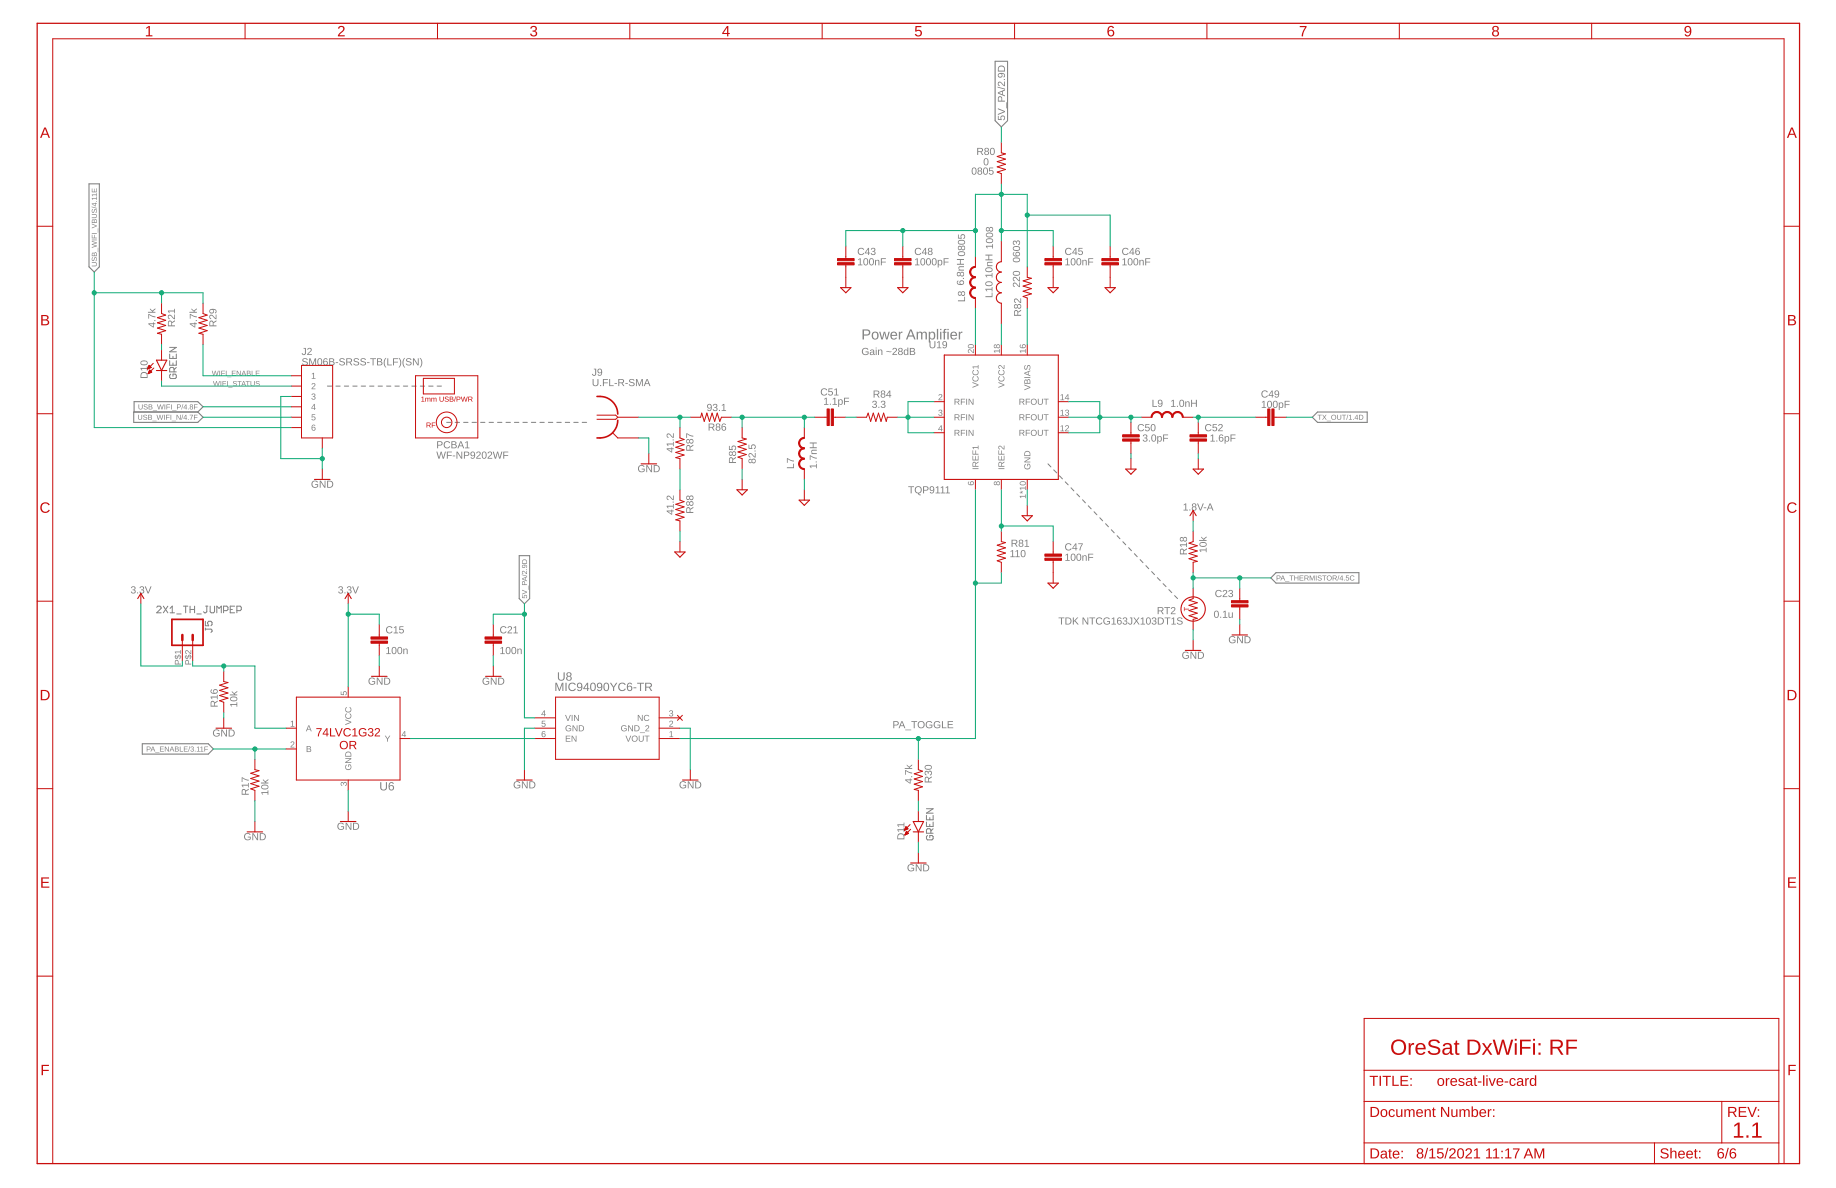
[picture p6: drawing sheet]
<svg xmlns="http://www.w3.org/2000/svg" width="432mm" height="279mm" viewBox="0 0 432 279" stroke-linecap="round" stroke-linejoin="round" font-family="sans-serif">
<defs><g id="words">
<text font-size="4.9" fill="#0dab76" x="289.4" y="145.6">T</text>
<text font-size="4.9" fill="#808080" x="217.6" y="197.4">g</text>
<g font-size="3.4" fill="#c90d0c">
<text x="33.9" y="8.6">1</text>
<text x="79.3" y="8.6">2</text>
<text x="124.5" y="8.6">3</text>
<text x="169.7" y="8.6">4</text>
<text x="215" y="8.5">5</text>
<text x="260.3" y="8.6">6</text>
<text x="305.5" y="8.6">7</text>
<text x="350.7" y="8.6">8</text>
<text x="395.9" y="8.6">9</text>
<text x="9.3" y="32.4">A</text>
<text x="420.1" y="32.4">A</text>
<text x="9.4" y="76.5">B</text>
<text x="420.2" y="76.5">B</text>
<text x="420.1" y="120.7">C</text>
<text x="9.2" y="163.6">D</text>
<text x="420" y="163.6">D</text>
<text x="9.3" y="208.8">E</text>
<text x="420.1" y="208.8">E</text>
<text x="9.4" y="252.9">F</text>
<text x="420.2" y="252.9">F</text>
<text x="403.7" y="272.5">6/6</text>
</g>
<text font-size="3.4" fill="#808080" x="233.9" y="14.6">_</text>
<g font-size="2.8" fill="#808080">
<text x="130.9" y="160.1">U8</text>
<text x="71.8" y="172">A</text>
<text x="89.2" y="185.9">U6</text>
</g>
<g font-size="2.4" fill="#808080">
<text x="231.2" y="38.9">0</text>
<text x="70.9" y="83.6">J2</text>
<text x="139.1" y="88.4">J9</text>
<text x="73.2" y="91.6">2</text>
<text x="73.2" y="94.1">3</text>
<text x="205" y="95.2">3.3</text>
<text x="185" y="110.2">_i</text>
<text x="251.5" y="115.6">.</text>
<text x="254.3" y="118.4">•</text>
<text x="255.7" y="119.8">•</text>
<text x="257" y="121.2">•</text>
<text x="237.3" y="131.1">110</text>
<text x="266.4" y="131.1">.</text>
<text x="36.7" y="144.3">2X1_TH_JUMPEP</text>
<text x="47.9" y="149">l''</text>
<text x="94.1" y="173.4">4</text>
<text x="127" y="173.4">6</text>
<text x="127.1" y="171">5</text>
<text x="157.1" y="170.9">2</text>
<text x="132.9" y="174.5">END</text>
<text x="217.5" y="191.3">z</text>
</g>
<g font-size="2.4" fill="#0dab76">
<text x="211.7" y="54.8">•</text>
<text x="195.1" y="98.6">I____wh_._•</text>
<text x="40.9" y="156.3">a a</text>
</g>
<g font-size="2.4" fill="#c90d0c">
<text x="99.9" y="100.6">RFD - -</text>
<text x="264.4" y="111.7">N7</text>
<text x="280.2" y="111.7">N7</text>
<text x="246.2" y="138.5">4r</text>
<text x="210.9" y="197.4">de</text>
<text x="213.3" y="197.4">e</text>
</g>
<g font-size="1.8" fill="#808080">
<text x="249.1" y="93.6">14</text>
<text x="233.5" y="114.2">ro</text>
<text x="68.1" y="170.9">1</text>
<text x="149.8" y="169.6">NC</text>
</g>
<text font-size="1.8" fill="#c90d0c" x="227.4" y="114.5">,D</text>
</g></defs>
<g fill="#808080">
<path d="M225.4 59.3a.99 .99 0 0 1 1.6 .4 .92 .92 0 0 1-.9 .5 .92 .92 0 0 1-.8-.5zM225.5 59.5a.68 .68 0 0 0 .4 .6 .68 .68 0 0 0 .7-.2l.2-.1a.69 .69 0 0 0-.5-.6 .69 .69 0 0 0-.7 .2zM225.4 57.9l.4-.1 .3 .3a.48 .48 0 0 1 .7-.2 .48 .48 0 0 1 0 .8 .48 .48 0 0 1-.7-.1 .48 .48 0 0 1-.8 .1 .48 .48 0 0 1 .1-.8zM225.4 58.3a.31 .31 0 0 0 .6 0 .31 .31 0 0 0-.6 0zM226.2 58.3a.35 .35 0 0 0 .6 0 .35 .35 0 0 0-.6 0zM225.4 56.6a.99 .99 0 0 1 1.6 .4 .92 .92 0 0 1-.9 .6 .92 .92 0 0 1-.8-.6zM225.5 56.8a.68 .68 0 0 0 .4 .6 .68 .68 0 0 0 .7-.1l.2-.2a.69 .69 0 0 0-.5-.5 .69 .69 0 0 0-.7 .1zM225.3 55.2h.2v.7h.5a.57 .57 0 0 1 .3-.8 .57 .57 0 0 1 .7 .4 .57 .57 0 0 1-.4 .7v-.2a.37 .37 0 0 0 .1-.5 .37 .37 0 0 0-.5-.1 .37 .37 0 0 0 0 .6v.2l-.9-.1z"/>
<path d="M228.8 39.5a.62 .62 0 0 1 .7 0 .62 .62 0 0 1 .2 .7 .62 .62 0 0 1-.6 .9 .62 .62 0 0 1-.6-.9zM228.9 39.6a.94 .94 0 0 0 .2 1.3 .83 .83 0 0 0 0-1.3zM230.1 39.5a.48 .48 0 0 1 .7-.1 .48 .48 0 0 1-.1 .8 .48 .48 0 0 1 .1 .7 .48 .48 0 0 1-.7 0 .48 .48 0 0 1 .1-.7l-.3-.3zM230.1 39.8a.31 .31 0 0 0 .6 0 .31 .31 0 0 0-.6 0zM230.1 40.6a.35 .35 0 0 0 .7 0 .35 .35 0 0 0-.7 0zM231.5 39.5a.62 .62 0 0 1 .7 0 .62 .62 0 0 1 .2 .7 .62 .62 0 0 1-.6 .9 .62 .62 0 0 1-.6-.9zM231.6 39.6a.94 .94 0 0 0 .2 1.3 .83 .83 0 0 0 0-1.3zM232.6 39.4h1v.2h-.8v.5a.57 .57 0 0 1 .8 .3 .57 .57 0 0 1-.3 .7 .57 .57 0 0 1-.8-.4h.3a.37 .37 0 0 0 .5 .1 .37 .37 0 0 0 .1-.5 .37 .37 0 0 0-.6 0h-.2z"/>
<path d="M238.3 60.8a.99 .99 0 0 1 1.6 .3 .92 .92 0 0 1-.9 .6 .92 .92 0 0 1-.8-.6zM238.4 61a.68 .68 0 0 0 .4 .6 .68 .68 0 0 0 .8-.2l.1-.1a.69 .69 0 0 0-.4-.6 .69 .69 0 0 0-.8 .1zM238.3 59.4l.2-.1-.1 .6 .6 .2a.53 .53 0 0 1 .1-.8 .53 .53 0 0 1 .8 .2 .53 .53 0 0 1-.4 .8 .84 .84 0 0 1-.8 0 .84 .84 0 0 1-.5-.8zM239 59.8a.36 .36 0 0 0 .7 0 .36 .36 0 0 0-.7 0zM238.3 58.1a.99 .99 0 0 1 1.6 .3 .92 .92 0 0 1-.9 .6 .92 .92 0 0 1-.8-.6zM238.4 58.3a.68 .68 0 0 0 .4 .6 .68 .68 0 0 0 .8-.2l.1-.1a.69 .69 0 0 0-.4-.6 .69 .69 0 0 0-.8 .2zM238.3 56.7l.5-.1 .2 .3a.48 .48 0 0 1 .7-.3 .48 .48 0 0 1 .2 .7l-.4 .4-.1-.2a.34 .34 0 0 0 .3-.5 .34 .34 0 0 0-.5-.1l-.1 .4h-.2a.32 .32 0 0 0-.1-.5 .32 .32 0 0 0-.4 .2 .32 .32 0 0 0 .2 .4v.2l-.4-.3z"/>
<path d="M202.9 77.5h1a.73 .73 0 0 1 .8 .7 .73 .73 0 0 1-.8 .7h-.7v.9h-.3zM203.2 77.7v1l.9-.1a.48 .48 0 0 0 0-.8zM205.2 78.2a.88 .88 0 0 1 1.3 .1 .88 .88 0 0 1-.2 1.3 .88 .88 0 0 1-1.2-.2l-.1-.5zM205.5 78.3a.71 .71 0 0 0-.2 .9 .71 .71 0 0 0 .8 .4 .71 .71 0 0 0 .3-.9 .71 .71 0 0 0-.9-.4zM206.8 78h.3l.3 1.6 .5-1.6h.3l.4 1.6 .4-1.6h.3l-.6 1.8h-.3l-.4-1.5-.4 1.5h-.3zM209.6 78.2a.82 .82 0 0 1 1-.1 .82 .82 0 0 1 .4 .9h-1.3a.53 .53 0 0 0 .3 .6 .53 .53 0 0 0 .7-.2h.3a.92 .92 0 0 1-1.4 .2 .92 .92 0 0 1 0-1.4zM209.9 78.4l-.2 .4h1l-.3-.6zM211.4 78h.3v.4l.2-.3 .3-.1v.3h-.3l-.2 .3v1.2h-.3zM214 77.5h.4l.9 2.3h-.3l-.3-.7h-1l-.3 .7h-.3zM214.2 77.7l-.4 1.2h.8zM215.6 78h.3v.3a.56 .56 0 0 1 .5-.3 .56 .56 0 0 1 .5 .3 .56 .56 0 0 1 .7-.3 .56 .56 0 0 1 .4 .6v1.2h-.3v-1.3a.4 .4 0 0 0-.6-.2 .4 .4 0 0 0-.2 .5v1h-.3v-1.3a.4 .4 0 0 0-.5-.2 .4 .4 0 0 0-.2 .5v1h-.3zM218.4 78h.3v.3a.69 .69 0 0 1 .9-.2 .69 .69 0 0 1 .4 .8 .73 .73 0 0 1-.9 .9l-.4-.2v.9h-.3zM218.9 78.3a.74 .74 0 0 0-.2 .8 .74 .74 0 0 0 .7 .5 .77 .77 0 0 0 .3-.8 .77 .77 0 0 0-.6-.6zM220.3 77.4h.3v2.4h-.3zM221.1 77.4h.3v.2h-.3zM221.1 78h.3v1.8h-.3zM222 77.5l.6-.1v.2l-.3 .1-.1 .3h.4v.2h-.4v1.6h-.3v-1.6h-.2v-.2h.2zM222.8 77.4h.3v.2h-.3zM222.8 78h.3v1.8h-.3zM223.7 78.2a.82 .82 0 0 1 1-.1 .82 .82 0 0 1 .4 .9h-1.3a.53 .53 0 0 0 .3 .6 .53 .53 0 0 0 .7-.2h.3a.92 .92 0 0 1-1.4 .2 .92 .92 0 0 1 0-1.4zM224 78.4l-.2 .4h1l-.3-.6zM225.5 78h.3v.4l.2-.3 .3-.1v.3h-.3l-.2 .3v1.2h-.3z"/>
<path d="M202.9 82a.87 .87 0 0 1 1.3 .2l-.2 .1a.65 .65 0 0 0-.9 0 .65 .65 0 0 0 0 .9 .65 .65 0 0 0 1 0v-.3h-.5v-.2h.7v.5a.91 .91 0 0 1-1.3 .1 .91 .91 0 0 1-.1-1.3zM204.7 82.3l.4-.1 .4 .1 .1 1 .2 .2h-.3l-.1-.3a.43 .43 0 0 1-.5 .4 .43 .43 0 0 1-.3-.6 .43 .43 0 0 1 .5-.3h.3a.29 .29 0 0 0-.2-.3 .29 .29 0 0 0-.4 .2l-.2-.1zM204.8 83.1a.31 .31 0 0 0 .6 0 .31 .31 0 0 0-.6 0zM206 81.7h.2v.2h-.2zM206 82.2h.2v1.3h-.2zM206.5 82.2h.2v.2a.43 .43 0 0 1 .5-.2 .43 .43 0 0 1 .3 .4v.9h-.2v-.8a.31 .31 0 0 0-.3-.4 .31 .31 0 0 0-.3 .5v.7h-.2zM208.5 82.6h1.1v.1l-1.1 .1zM210.1 81.9a.57 .57 0 0 1 .8 .3 .57 .57 0 0 1-.5 .7l-.3 .4h.9v.2h-1.1l.6-.8a.34 .34 0 0 0 .2-.6 .34 .34 0 0 0-.6 .2l-.2-.1zM211.4 81.9a.48 .48 0 0 1 .8 0 .48 .48 0 0 1-.2 .7 .48 .48 0 0 1 .1 .7 .48 .48 0 0 1-.7 0 .48 .48 0 0 1 .1-.7l-.2-.2zM211.5 82.2a.31 .31 0 0 0 .6 0 .31 .31 0 0 0-.6 0zM211.4 83a.35 .35 0 0 0 .7 0 .35 .35 0 0 0-.7 0zM212.7 82.4l.3-.2 .4 .2v-.7h.2v1.8h-.2v-.2a.49 .49 0 0 1-.6 .2 .49 .49 0 0 1-.3-.6zM212.8 82.5v.6l.1 .2a.47 .47 0 0 0 .5-.4 .47 .47 0 0 0-.5-.5zM214 81.8l1.1 .2v.4l-.3 .2a.45 .45 0 0 1 .5 .6 .45 .45 0 0 1-.6 .3h-.7zM214.2 82v.5l.7-.1-.1-.3zM214.2 82.7v.6l.8-.2-.1-.4z"/>
<path d="M231.9 57.8h1.5v-.4h.1v1h-.1v-.4h-1.3l.3 .4h-.2zM232 56.3a.99 .99 0 0 1 1.6 .3 .92 .92 0 0 1-.9 .6 .92 .92 0 0 1-.8-.6zM232.1 56.4a.68 .68 0 0 0 .4 .6 .68 .68 0 0 0 .7-.1l.2-.1a.69 .69 0 0 0-.5-.6 .69 .69 0 0 0-.7 .1zM232 54.9a.99 .99 0 0 1 1.6 .4 .92 .92 0 0 1-.9 .5 .92 .92 0 0 1-.8-.5zM232.1 55.1a.68 .68 0 0 0 .4 .6 .68 .68 0 0 0 .7-.2l.2-.1a.69 .69 0 0 0-.5-.6 .69 .69 0 0 0-.7 .2zM232 53.5l.4-.1 .3 .3a.48 .48 0 0 1 .7-.1 .48 .48 0 0 1 0 .7 .48 .48 0 0 1-.7-.1 .48 .48 0 0 1-.8 .1 .48 .48 0 0 1 .1-.8zM232 53.9a.31 .31 0 0 0 .6 0 .31 .31 0 0 0-.6 0zM232.7 53.9a.35 .35 0 0 0 .7 0 .35 .35 0 0 0-.7 0z"/>
</g>
<g fill="none" stroke="#808080" stroke-width=".24">
<path d="M77 90.8h1M79 90.8h1M81 90.8h1M83 90.8h1M84.9 90.8h1.1M86.9 90.8h1M88.9 90.8h1M90.9 90.8h1M92.9 90.8h1M94.9 90.8h1M96.9 90.8h1M98.8 90.8h1.1"/>
<path d="M100.8 90.8h1.1M102.8 90.8h1M113 99.3h1M115 99.3h1.1M117 99.3h1M119 99.3h1M121 99.3h1M123 99.3h1M125 99.3h1M127 99.3h1M129 99.3h1M131 99.3h1"/>
<path d="M132.9 99.3h1.1M134.9 99.3h1.1M136.9 99.3h1.1M246.5 109.1l.7 .7M247.8 110.5l.7 .7M249.2 111.9l.7 .7M250.5 113.3l.7 .7M253.2 116.1l.7 .7M258.7 121.8l.6 .7M260 123.2l.7 .7M261.4 124.6l.6 .7M262.7 126l.7 .7"/>
<path d="M264.1 127.4l.7 .7M265.4 128.8l.7 .7M268.1 131.6l.7 .7M269.5 133l.7 .8M270.8 134.4l.7 .7M272.2 135.8l.7 .8M273.5 137.3l.7 .7M274.9 138.7l.7 .7M276.2 140.1l.7 .7"/>
</g>
<g fill="#808080">
<path d="M102.6 106.2h.3l.4 1.5 .3-1.5h.3l.4 1.5 .3-1.5h.3l-.5 1.7h-.3l-.3-1.4-.4 1.4h-.3zM105.1 106.2h1.2v.2h-1v.6h.9v.2h-.9v.7h-.2zM106.5 107.1h.6v.2h-.6zM107.4 106.2h.2l.9 1.4v-1.4h.2v1.7h-.3l-.8-1.4v1.4h-.2zM109.1 106.2h.7a.51 .51 0 0 1 .6 .5 .51 .51 0 0 1-.6 .5h-.5v.7h-.2zM109.3 106.4v.6l.8-.1-.1-.5zM110.8 106.3a.67 .67 0 0 1 .9 .1 .67 .67 0 0 1 0 .9 .55 .55 0 0 1-.4 .6 .55 .55 0 0 1-.6-.3l.6 .1 .2-.6a.53 .53 0 0 1-.8 0 .53 .53 0 0 1 .1-.8zM110.8 106.8a.37 .37 0 0 0 .7 0 .37 .37 0 0 0-.7 0zM112.2 106.3a.57 .57 0 0 1 .8 .3 .57 .57 0 0 1-.5 .7l-.3 .4h.9v.2h-1.1l.6-.8a.34 .34 0 0 0 .2-.6 .34 .34 0 0 0-.6 .1h-.2zM113.5 106.3a.62 .62 0 0 1 .8 0 .62 .62 0 0 1 .1 .7 .62 .62 0 0 1-.5 .9 .62 .62 0 0 1-.6-.9zM113.7 106.4a.94 .94 0 0 0 .2 1.3 .83 .83 0 0 0 0-1.3zM114.8 106.3a.57 .57 0 0 1 .9 .3 .57 .57 0 0 1-.5 .7l-.3 .4h.9v.2h-1.1l.6-.8a.34 .34 0 0 0 .2-.6 .34 .34 0 0 0-.6 .1h-.2zM115.9 106.2h.2l.4 1.5 .4-1.5h.2l.4 1.5 .4-1.5h.3l-.5 1.7h-.3l-.4-1.4-.3 1.4h-.3zM118.4 106.2h1.1v.2h-.9v.6h.9v.2h-.9v.7h-.2z"/>
<path d="M79.6 193.7a.87 .87 0 0 1 1.3 .2h-.2a.65 .65 0 0 0-1 .1 .65 .65 0 0 0 .1 .9 .65 .65 0 0 0 .9-.1v-.3h-.5v-.2h.7v.6a.91 .91 0 0 1-1.3 .1 .91 .91 0 0 1 0-1.3zM81.3 193.5h.3l.9 1.4-.1-1.4h.2v1.7h-.2l-.9-1.4v1.4h-.2zM83 193.5h.6a.83 .83 0 0 1 .9 .8 .83 .83 0 0 1-.8 .9h-.7zM83.3 193.7v1.3a.7 .7 0 0 0 .9-.7 .7 .7 0 0 0-.9-.6z"/>
<path d="M31 138a.48 .48 0 0 1 .8 0 .48 .48 0 0 1-.3 .7 .48 .48 0 0 1 .4 .7 .48 .48 0 0 1-.8 .2l-.3-.5h.2a.34 .34 0 0 0 .5 .3 .34 .34 0 0 0 .1-.5l-.4-.1v-.2a.32 .32 0 0 0 .4-.1 .32 .32 0 0 0-.2-.5 .32 .32 0 0 0-.4 .3h-.2zM32.2 139.3h.3v.3h-.3zM33 138a.48 .48 0 0 1 .8 0 .48 .48 0 0 1-.3 .7 .48 .48 0 0 1 .4 .7 .48 .48 0 0 1-.8 .2l-.3-.5h.2a.34 .34 0 0 0 .5 .3 .34 .34 0 0 0 .1-.5l-.4-.1v-.2a.32 .32 0 0 0 .5-.1 .32 .32 0 0 0-.3-.5 .32 .32 0 0 0-.4 .3h-.2zM34.1 137.9h.2l.5 1.5 .6-1.5h.2l-.6 1.7h-.3z"/>
<path d="M54.1 165.6h1.5v-.4h.2v1h-.2v-.4h-1.3l.3 .4h-.2zM54.2 164a.99 .99 0 0 1 1.6 .4 .92 .92 0 0 1-.8 .6 .92 .92 0 0 1-.9-.6zM54.3 164.2a.68 .68 0 0 0 .5 .6 .68 .68 0 0 0 .7-.1l.1-.2a.69 .69 0 0 0-.4-.6 .69 .69 0 0 0-.8 .2zM54.5 162.5l.6 .5 .7-.5v.2l-.6 .5 .6 .1v.2h-1.7v-.2h1l-.6-.5z"/>
<path d="M50.3 171.8a.87 .87 0 0 1 1.3 .1l-.2 .1a.65 .65 0 0 0-.9 0 .65 .65 0 0 0 0 .9 .65 .65 0 0 0 1 0v-.3h-.5v-.2h.7v.6a.91 .91 0 0 1-1.3 .1 .91 .91 0 0 1-.1-1.3zM52 171.6h.3l.9 1.4v-1.4h.2v1.6h-.3l-.9-1.4v1.4h-.2zM53.8 171.6h.5a.83 .83 0 0 1 .9 .8 .83 .83 0 0 1-.8 .8h-.6zM54 171.7v1.3a.7 .7 0 0 0 1-.6 .7 .7 0 0 0-1-.7z"/>
<path d="M121 183.9a.87 .87 0 0 1 1.3 .2l-.2 .1a.65 .65 0 0 0-.9 0 .65 .65 0 0 0 0 .9 .65 .65 0 0 0 1 0v-.3h-.5v-.2h.7v.6a.91 .91 0 0 1-1.3 0 .91 .91 0 0 1-.1-1.3zM122.7 183.8h.3l.9 1.4v-1.4h.2v1.6h-.3l-.9-1.4v1.4h-.2zM124.5 183.8h.5a.83 .83 0 0 1 .9 .7 .83 .83 0 0 1-.8 .9h-.6zM124.7 183.9v1.3a.7 .7 0 0 0 1-.6 .7 .7 0 0 0-1-.7z"/>
<path d="M160 183.9a.87 .87 0 0 1 1.3 .2l-.2 .1a.65 .65 0 0 0-.9 0 .65 .65 0 0 0 0 .9 .65 .65 0 0 0 1 0v-.3h-.5v-.2h.7v.6a.91 .91 0 0 1-1.3 0 .91 .91 0 0 1-.1-1.3zM161.8 183.8h.2l.9 1.4v-1.4h.2v1.6h-.3l-.9-1.4 .1 1.4h-.2zM163.5 183.8h.5a.83 .83 0 0 1 .9 .7 .83 .83 0 0 1-.8 .9h-.6zM163.7 183.9v1.3a.7 .7 0 0 0 1-.6 .7 .7 0 0 0-1-.7z"/>
<path d="M130.6 160.6h.4l.6 1.6 .6-1.6h.3v1.9h-.2v-1.7l-.6 1.7h-.2l-.7-1.7v1.7h-.2zM133 160.6h.3v1.9h-.3zM133.9 160.8a.97 .97 0 0 1 1.5 .2l-.2 .1a.71 .71 0 0 0-1.1 0 .71 .71 0 0 0 .1 1 .71 .71 0 0 0 1-.2l.2 .1a.99 .99 0 0 1-1.5 .3 .99 .99 0 0 1 0-1.5zM135.8 160.7a.71 .71 0 0 1 .9 0 .71 .71 0 0 1 .3 .8 .7 .7 0 0 1-.3 .9 .7 .7 0 0 1-1-.3h.3a.47 .47 0 0 0 .6 .1 .47 .47 0 0 0 .1-.6 .62 .62 0 0 1-.9 .1 .62 .62 0 0 1 0-1zM135.8 161.2a.45 .45 0 0 0 .9 0 .45 .45 0 0 0-.9 0zM138.1 160.6h.2v1.3h.3v.2h-.3v.4h-.2v-.4h-.9zM138.1 160.9l-.7 1h.7zM139.1 160.7a.72 .72 0 0 1 .8 0 .72 .72 0 0 1 .2 .8 .73 .73 0 0 1-.6 1 .73 .73 0 0 1-.7-1zM139.3 160.8a1.1 1.1 0 0 0 .2 1.5 .96 .96 0 0 0 0-1.6zM140.5 160.7a.71 .71 0 0 1 .9 0 .71 .71 0 0 1 .3 .8 .7 .7 0 0 1-.3 .9 .7 .7 0 0 1-1-.3h.2a.47 .47 0 0 0 .7 .1 .47 .47 0 0 0 .1-.6 .62 .62 0 0 1-.9 .1 .62 .62 0 0 1 0-1zM140.5 161.2a.45 .45 0 0 0 .9 0 .45 .45 0 0 0-.9 0zM142.2 160.7a.72 .72 0 0 1 .9 0 .72 .72 0 0 1 .2 .8 .73 .73 0 0 1-.7 1 .73 .73 0 0 1-.7-1zM142.4 160.8a1.1 1.1 0 0 0 .2 1.5 .96 .96 0 0 0 0-1.6zM143.4 160.6h.3l.6 .9 .6-.9h.3l-.8 1.1v.8h-.2v-.8zM145.6 160.8a.97 .97 0 0 1 1.6 .2l-.3 .1a.71 .71 0 0 0-1.1 0 .71 .71 0 0 0 .1 1 .71 .71 0 0 0 1.1-.2l.2 .1a.99 .99 0 0 1-1.5 .3 .99 .99 0 0 1-.1-1.5zM147.7 160.7l.2-.1a.56 .56 0 0 1 .8 .3l-.3 .1a.47 .47 0 0 0-.6-.1 .47 .47 0 0 0-.1 .6 .62 .62 0 0 1 .9 .1 .62 .62 0 0 1-.2 .9 .62 .62 0 0 1-.9-.4l-.1-.8zM147.6 161.9a.45 .45 0 0 0 .9 0 .45 .45 0 0 0-.9 0zM149 161.7h.7v.2h-.7zM149.8 160.6h1.6v.2h-.6v1.7h-.3v-1.7h-.7zM151.7 160.6h.9a.56 .56 0 0 1 .7 .4 .56 .56 0 0 1-.4 .7l.5 .8h-.3l-.5-.8h-.6v.8h-.3zM152 160.8v.7h.6a.37 .37 0 0 0 .5-.4 .37 .37 0 0 0-.5-.3z"/>
<path d="M201.8 61l.6-.3v1.5h.4v.2h-1v-.2h.4v-1.3l-.4 .3zM203.3 60.8a.62 .62 0 0 1 .7 .1 .62 .62 0 0 1 .2 .7 .62 .62 0 0 1-.6 .8 .62 .62 0 0 1-.6-.8zM203.5 60.9a.94 .94 0 0 0 .1 1.4 .83 .83 0 0 0 0-1.4zM204.6 60.8a.62 .62 0 0 1 .8 .1 .62 .62 0 0 1 .1 .7 .62 .62 0 0 1-.5 .8 .62 .62 0 0 1-.6-.8zM204.8 60.9a.94 .94 0 0 0 .2 1.4 .83 .83 0 0 0 0-1.4zM205.8 61.1h.2v.2a.43 .43 0 0 1 .5-.2 .43 .43 0 0 1 .3 .5v.8h-.2v-.8a.31 .31 0 0 0-.3-.4 .31 .31 0 0 0-.3 .5v.7h-.2zM207.2 60.7h1.1v.2h-.9v.6h.9v.2h-.9v.7h-.2z"/>
<path d="M250.6 61l.6-.3v1.5h.4v.2h-1v-.2h.4v-1.3l-.4 .3zM252.1 60.8a.62 .62 0 0 1 .7 .1 .62 .62 0 0 1 .2 .7 .62 .62 0 0 1-.6 .8 .62 .62 0 0 1-.6-.8zM252.2 60.9a.94 .94 0 0 0 .2 1.4 .83 .83 0 0 0 0-1.4zM253.4 60.8a.62 .62 0 0 1 .7 .1 .62 .62 0 0 1 .2 .7 .62 .62 0 0 1-.6 .8 .62 .62 0 0 1-.6-.8zM253.6 60.9a.94 .94 0 0 0 .1 1.4 .83 .83 0 0 0 0-1.4zM254.6 61.1h.2v.2a.43 .43 0 0 1 .5-.2 .43 .43 0 0 1 .3 .5v.8h-.2v-.8a.31 .31 0 0 0-.4-.4 .31 .31 0 0 0-.2 .5v.7h-.2zM255.9 60.7h1.2v.2h-.9v.6h.9v.2h-.9v.7h-.3z"/>
<path d="M264 61l.6-.3v1.5h.4v.2h-1v-.2h.4v-1.3l-.4 .3zM265.5 60.8a.62 .62 0 0 1 .7 .1 .62 .62 0 0 1 .2 .7 .62 .62 0 0 1-.6 .8 .62 .62 0 0 1-.6-.8zM265.6 60.9a.94 .94 0 0 0 .2 1.4 .83 .83 0 0 0 0-1.4zM266.8 60.8a.62 .62 0 0 1 .7 .1 .62 .62 0 0 1 .2 .7 .62 .62 0 0 1-.6 .8 .62 .62 0 0 1-.5-.8zM267 60.9a.94 .94 0 0 0 .1 1.4 .83 .83 0 0 0 0-1.4zM268 61.1h.2v.2a.43 .43 0 0 1 .5-.2 .43 .43 0 0 1 .3 .5v.8h-.2v-.8a.31 .31 0 0 0-.4-.4 .31 .31 0 0 0-.2 .5v.7h-.2zM269.3 60.7h1.2v.2h-.9v.6h.9v.2h-.9v.7h-.3z"/>
<path d="M250.6 130.5l.6-.3v1.5h.4v.2h-1v-.2h.4v-1.3l-.4 .3zM252.1 130.3a.62 .62 0 0 1 .7 .1 .62 .62 0 0 1 .2 .7 .62 .62 0 0 1-.6 .8 .62 .62 0 0 1-.6-.8zM252.2 130.4a.94 .94 0 0 0 .2 1.3 .83 .83 0 0 0 0-1.3zM253.4 130.3a.62 .62 0 0 1 .7 .1 .62 .62 0 0 1 .2 .7 .62 .62 0 0 1-.6 .8 .62 .62 0 0 1-.6-.8zM253.6 130.4a.94 .94 0 0 0 .1 1.3 .83 .83 0 0 0 0-1.3zM254.6 130.6h.2v.2a.43 .43 0 0 1 .5-.2 .43 .43 0 0 1 .3 .4v.9h-.2v-.8a.31 .31 0 0 0-.4-.4 .31 .31 0 0 0-.2 .5v.7h-.2zM255.9 130.2h1.2v.2h-.9v.6h.9v.2h-.9v.7h-.3z"/>
<path d="M215.2 61l.6-.3v1.5h.4v.2h-1v-.2h.4v-1.3l-.4 .3zM216.7 60.8a.62 .62 0 0 1 .7 .1 .62 .62 0 0 1 .2 .7 .62 .62 0 0 1-.6 .8 .62 .62 0 0 1-.6-.8zM216.9 60.9a.94 .94 0 0 0 .1 1.4 .83 .83 0 0 0 0-1.4zM218 60.8a.62 .62 0 0 1 .8 .1 .62 .62 0 0 1 .1 .7 .62 .62 0 0 1-.5 .8 .62 .62 0 0 1-.6-.8zM218.2 60.9a.94 .94 0 0 0 .2 1.4 .83 .83 0 0 0 0-1.4zM219.4 60.8a.62 .62 0 0 1 .7 .1 .62 .62 0 0 1 .2 .7 .62 .62 0 0 1-.6 .8 .62 .62 0 0 1-.6-.8zM219.5 60.9a.94 .94 0 0 0 .2 1.4 .83 .83 0 0 0 0-1.4zM220.5 61.1h.2l.1 .2a.49 .49 0 0 1 .6-.1 .49 .49 0 0 1 .2 .6 .52 .52 0 0 1-.6 .6l-.2-.2v.7h-.3zM220.9 61.3a.47 .47 0 0 0-.2 .6 .47 .47 0 0 0 .6 .3v-.8zM221.9 60.7h1.2v.2h-1v.6h1v.2h-1v.7h-.2z"/>
<path d="M296.8 94.5l.6-.2v1.5h.4v.1h-1.1v-.1h.5v-1.3l-.4 .2zM298.2 94.3a.62 .62 0 0 1 .8 .1 .62 .62 0 0 1 .2 .7 .62 .62 0 0 1-.6 .9 .62 .62 0 0 1-.6-.9zM298.4 94.5a.94 .94 0 0 0 .2 1.3 .83 .83 0 0 0 0-1.4zM299.6 94.3a.62 .62 0 0 1 .7 .1 .62 .62 0 0 1 .2 .7 .62 .62 0 0 1-.6 .9 .62 .62 0 0 1-.6-.9zM299.8 94.5a.94 .94 0 0 0 .1 1.3 .83 .83 0 0 0 0-1.4zM300.7 94.7h.2l.1 .2a.49 .49 0 0 1 .6-.2 .49 .49 0 0 1 .2 .6 .52 .52 0 0 1-.6 .6l-.2-.2v.7h-.3zM301.1 94.9a.47 .47 0 0 0-.2 .6 .47 .47 0 0 0 .6 .2v-.8zM302.1 94.3h1.2v.2h-.9v.6h.9v.2h-.9v.6h-.3z"/>
<path d="M268.9 102.3a.48 .48 0 0 1 .8 0 .48 .48 0 0 1-.2 .7 .48 .48 0 0 1 .3 .7 .48 .48 0 0 1-.7 .1l-.4-.4h.3a.34 .34 0 0 0 .4 .3 .34 .34 0 0 0 .2-.5l-.5-.1v-.2a.32 .32 0 0 0 .5-.1 .32 .32 0 0 0-.2-.5 .32 .32 0 0 0-.4 .3h-.2zM270.2 103.6h.2v.3h-.2zM271 102.3a.62 .62 0 0 1 .7 0 .62 .62 0 0 1 .2 .7 .62 .62 0 0 1-.6 .9 .62 .62 0 0 1-.5-.9zM271.2 102.4a.94 .94 0 0 0 .1 1.3 .83 .83 0 0 0 0-1.4zM272.2 102.6h.2v.2a.49 .49 0 0 1 .6-.2 .49 .49 0 0 1 .2 .6 .52 .52 0 0 1-.6 .7l-.2-.2v.7h-.2zM272.5 102.8a.47 .47 0 0 0-.1 .6 .47 .47 0 0 0 .6 .2v-.8zM273.5 102.2h1.2v.2h-.9v.6h.9v.2h-.9v.7h-.3z"/>
<path d="M193.8 93.8l.6-.3v1.5h.4v.2h-1v-.2h.4v-1.3l-.4 .3zM195.2 94.9h.2v.3h-.2zM195.9 93.8l.5-.3v1.5h.5v.2h-1.1v-.2h.4v-1.3l-.3 .3zM197.1 93.9h.2v.2a.49 .49 0 0 1 .7-.1 .49 .49 0 0 1 .2 .6 .52 .52 0 0 1-.6 .6l-.3-.2v.7h-.2zM197.5 94.1a.47 .47 0 0 0-.2 .6 .47 .47 0 0 0 .6 .3v-.8zM198.5 93.5h1.2v.2h-1v.6h1v.2h-1v.7h-.2z"/>
<path d="M284.7 102.5l.6-.3v1.5h.4v.2h-1v-.2h.4v-1.3l-.4 .3zM286.1 103.6h.2v.3h-.2zM286.9 102.3l.5-.1 .3 .3-.6-.1-.3 .6a.53 .53 0 0 1 .9 .1 .53 .53 0 0 1-.3 .8 .53 .53 0 0 1-.7-.4v-.7zM286.8 103.3a.36 .36 0 0 0 .7 0 .36 .36 0 0 0-.7 0zM288 102.6h.2v.2a.49 .49 0 0 1 .7-.2 .49 .49 0 0 1 .2 .6 .52 .52 0 0 1-.6 .7l-.3-.2v.7h-.2zM288.4 102.8a.47 .47 0 0 0-.2 .6 .47 .47 0 0 0 .6 .2v-.8zM289.4 102.2h1.2v.2h-1v.6h.9v.2h-.9v.7h-.2z"/>
<path d="M238.3 66.6a1.06 1.06 0 0 1 1.3 .6l.1-.8h.2v1.1l-.8-.6a.34 .34 0 0 0-.6-.2 .34 .34 0 0 0 .2 .6l-.1 .2-.4-.3zM238.3 65.2a1.06 1.06 0 0 1 1.3 .7l.1-.8h.2v1.1l-.8-.6a.34 .34 0 0 0-.6-.2 .34 .34 0 0 0 .2 .6l-.1 .2-.4-.4zM238.3 64a.99 .99 0 0 1 1.6 .3 .92 .92 0 0 1-.9 .6 .92 .92 0 0 1-.8-.6zM238.4 64.1a.68 .68 0 0 0 .4 .6 .68 .68 0 0 0 .8-.1l.1-.1a.69 .69 0 0 0-.4-.6 .69 .69 0 0 0-.8 .1z"/>
<path d="M213.6 114.4h1.4v.2h-.6v1.4h-.2v-1.4h-.6zM215.4 114.6a.86 .86 0 0 1 1.3 .2 .86 .86 0 0 1-.6 1.2l.5 .5-.5-.1-.2-.3a.88 .88 0 0 1-.7-.6 .88 .88 0 0 1 .2-.9zM215.3 115.2a.65 .65 0 0 0 1.3 0 .65 .65 0 0 0-1.3 0zM217.1 114.4h.7a.51 .51 0 0 1 .6 .5 .51 .51 0 0 1-.6 .5h-.5v.6h-.2zM217.3 114.6v.6l.8-.1-.1-.5zM218.8 114.5a.67 .67 0 0 1 .8 .1 .67 .67 0 0 1 .1 .8 .55 .55 0 0 1-.4 .6 .55 .55 0 0 1-.6-.3l.6 .1 .2-.6a.53 .53 0 0 1-.8 .1 .53 .53 0 0 1 .1-.8zM218.8 114.9a.37 .37 0 0 0 .7 0 .37 .37 0 0 0-.7 0zM220.1 114.6l.6-.2v1.5h.4v.1h-1.1v-.1h.5v-1.3l-.4 .2zM221.2 114.6l.6-.2v1.5h.4v.1h-1v-.1h.4v-1.3l-.4 .2zM222.4 114.6l.6-.2v1.5h.4v.1h-1v-.1h.4v-1.3l-.4 .2z"/>
<path d="M190.4 109.5h1.5v-.4h.2v1h-.2v-.4h-1.3l.3 .4h-.2zM191.8 108.5h.3v.3h-.3zM190.4 107.1l1.7 .5v.3l-.7-.2-.8-.4v.9h-.2zM190.9 105.9l1.2-.1v.2h-.8a.31 .31 0 0 0-.4 .3 .31 .31 0 0 0 .5 .3h.7v.2h-1.3v-.2h.2l-.2-.3zM190.4 104.1h1.7v.2h-.8v.9h.8v.2h-1.7v-.2h.7v-.9h-.7z"/>
<path d="M225.2 66.1l.2-.1-.2 .6 .7 .2a.53 .53 0 0 1 0-.8 .53 .53 0 0 1 .8 .2 .53 .53 0 0 1-.3 .8 .84 .84 0 0 1-.9 0 .84 .84 0 0 1-.4-.8zM225.8 66.5a.36 .36 0 0 0 .7 0 .36 .36 0 0 0-.7 0zM226.5 65.4h.2v.2h-.2zM225.1 64.1l.5-.1 .2 .2a.48 .48 0 0 1 .8-.1 .48 .48 0 0 1 0 .7 .48 .48 0 0 1-.8-.1 .48 .48 0 0 1-.7 .2 .48 .48 0 0 1 0-.8zM225.2 64.5a.31 .31 0 0 0 .6 0 .31 .31 0 0 0-.6 0zM225.9 64.5a.35 .35 0 0 0 .7 0 .35 .35 0 0 0-.7 0zM225.5 62.7l1.2-.1v.2h-.8a.31 .31 0 0 0-.3 .4 .31 .31 0 0 0 .4 .2h.7v.2h-1.3v-.2h.3l-.3-.2zM225.1 60.9h1.6v.2h-.8v.9h.8v.3h-1.6v-.3h.7v-.9h-.7z"/>
<path d="M275.5 94.3l.6-.3v1.5h.4v.2h-1.1v-.2h.4v-1.3l-.3 .3zM276.8 95.4h.2v.3h-.2zM277.6 94.1a.62 .62 0 0 1 .7 .1 .62 .62 0 0 1 .2 .7 .62 .62 0 0 1-.6 .8 .62 .62 0 0 1-.6-.8zM277.8 94.2a.94 .94 0 0 0 .1 1.3 .83 .83 0 0 0 0-1.3zM278.8 94.4h.2v.2a.43 .43 0 0 1 .5-.2 .43 .43 0 0 1 .3 .4v.9h-.2v-.8a.31 .31 0 0 0-.4-.4 .31 .31 0 0 0-.2 .5v.7h-.2zM280.1 94h.3v.7h.9v-.7h.2v1.7h-.2v-.8h-.9v.8h-.3z"/>
<path d="M231.8 64.6h1.4v-.4h.2v1.1h-.2v-.5h-1.2l.2 .4h-.2zM231.8 63.1a.99 .99 0 0 1 1.6 .3 .92 .92 0 0 1-.8 .6 .92 .92 0 0 1-.9-.6zM231.9 63.3a.68 .68 0 0 0 .5 .6 .68 .68 0 0 0 .7-.2l.1-.1a.69 .69 0 0 0-.4-.6 .69 .69 0 0 0-.7 .2zM232.2 61.7l1.2-.1v.2h-.8a.31 .31 0 0 0-.3 .3 .31 .31 0 0 0 .4 .3h.7v.2h-1.3v-.2h.3l-.3-.3zM231.8 59.9h1.6v.2h-.8v.9h.8v.2h-1.6v-.2h.7v-.9h-.7z"/>
<path d="M176.1 108l.5-.1 .2 .3a.48 .48 0 0 1 .8-.1 .48 .48 0 0 1 0 .7 .48 .48 0 0 1-.8-.1 .48 .48 0 0 1-.7 .1 .48 .48 0 0 1 0-.8zM176.2 108.4a.31 .31 0 0 0 .6 0 .31 .31 0 0 0-.6 0zM176.9 108.4a.35 .35 0 0 0 .7 0 .35 .35 0 0 0-.7 0zM176.1 106.7a1.06 1.06 0 0 1 1.3 .7l.1-.9h.2v1.1l-.8-.6a.34 .34 0 0 0-.6-.2 .34 .34 0 0 0 .2 .6v.2l-.4-.3zM177.5 106h.2v.2h-.2zM176 104.6h.2v.7l.6 .1a.57 .57 0 0 1 .2-.8 .57 .57 0 0 1 .8 .3 .57 .57 0 0 1-.5 .7v-.2a.37 .37 0 0 0 .2-.5 .37 .37 0 0 0-.6-.1 .37 .37 0 0 0 0 .6v.2l-.9-.1z"/>
<path d="M166.4 95.1a.67 .67 0 0 1 .9 .1 .67 .67 0 0 1 .1 .9 .55 .55 0 0 1-.4 .6 .55 .55 0 0 1-.7-.4l.7 .2 .2-.6a.53 .53 0 0 1-.8 0 .53 .53 0 0 1 0-.8zM166.4 95.6a.4 .4 0 0 0 .8 0 .4 .4 0 0 0-.8 0zM167.8 95.1a.48 .48 0 0 1 .8 0 .48 .48 0 0 1-.2 .7 .48 .48 0 0 1 .3 .7 .48 .48 0 0 1-.7 .2l-.4-.5h.2a.34 .34 0 0 0 .5 .3 .34 .34 0 0 0 .1-.5l-.4-.1v-.2a.32 .32 0 0 0 .5-.1 .32 .32 0 0 0-.2-.5 .32 .32 0 0 0-.4 .3h-.3zM169.1 96.4h.2v.3h-.2zM169.8 95.3l.6-.3v1.5h.4v.2h-1.1v-.2h.4v-1.3l-.3 .3z"/>
<path d="M156.8 105.4h1.1v-.2h.2v.2h.4v.2h-.4v.8h-.2l-1.1-.7zM157 105.6l.9 .6v-.6zM156.8 104.3h1.5v-.4h.2v1.1h-.2v-.5h-1.3l.3 .4h-.2zM158.2 103.3h.3v.3h-.3zM156.9 102.1a1.06 1.06 0 0 1 1.3 .6l.1-.8h.2v1.1l-.9-.6a.34 .34 0 0 0-.5-.2 .34 .34 0 0 0 .1 .6v.2l-.4-.3z"/>
<path d="M156.8 120.1h1.1v-.3h.2v.3h.4v.2h-.4v.8h-.2l-1.1-.8zM157 120.3l.9 .6v-.6zM156.8 118.9h1.5v-.4h.2v1.1h-.2v-.4h-1.3l.3 .3h-.2zM158.2 118h.3v.2h-.3zM156.9 116.7a1.06 1.06 0 0 1 1.3 .7l.1-.9h.2v1.1l-.9-.6a.34 .34 0 0 0-.5-.2 .34 .34 0 0 0 .1 .6v.2l-.4-.3z"/>
<path d="M90.9 152.4l.6-.2v1.5h.4v.1h-1.1v-.1h.5v-1.3l-.4 .2zM92.4 152.2a.62 .62 0 0 1 .7 .1 .62 .62 0 0 1 .2 .7 .62 .62 0 0 1-.6 .9 .62 .62 0 0 1-.6-.9zM92.5 152.4a.94 .94 0 0 0 .2 1.3 .83 .83 0 0 0 0-1.4zM93.7 152.2a.62 .62 0 0 1 .7 .1 .62 .62 0 0 1 .2 .7 .62 .62 0 0 1-.6 .9 .62 .62 0 0 1-.6-.9zM93.9 152.4a.94 .94 0 0 0 .1 1.3 .83 .83 0 0 0 0-1.4zM94.9 152.6h.2v.2a.43 .43 0 0 1 .5-.3 .43 .43 0 0 1 .3 .5v.8h-.2v-.8a.31 .31 0 0 0-.4-.3 .31 .31 0 0 0-.2 .4v.7h-.2z"/>
<path d="M117.7 152.4l.6-.2v1.5h.4v.1h-1v-.1h.4v-1.3l-.4 .2zM119.2 152.2a.62 .62 0 0 1 .7 .1 .62 .62 0 0 1 .2 .7 .62 .62 0 0 1-.6 .9 .62 .62 0 0 1-.6-.9zM119.3 152.4a.94 .94 0 0 0 .2 1.3 .83 .83 0 0 0 0-1.4zM120.5 152.2a.62 .62 0 0 1 .7 .1 .62 .62 0 0 1 .2 .7 .62 .62 0 0 1-.6 .9 .62 .62 0 0 1-.5-.9zM120.7 152.4a.94 .94 0 0 0 .1 1.3 .83 .83 0 0 0 0-1.4zM121.7 152.6h.2v.2a.43 .43 0 0 1 .5-.3 .43 .43 0 0 1 .3 .5v.8h-.2v-.8a.31 .31 0 0 0-.4-.3 .31 .31 0 0 0-.2 .4v.7h-.2z"/>
<path d="M113.7 159.6a.87 .87 0 0 1 1.3 .1l-.2 .1a.65 .65 0 0 0-.9 0 .65 .65 0 0 0 0 1 .65 .65 0 0 0 .9-.1v-.3h-.5v-.2h.8v.6a.91 .91 0 0 1-1.3 .1 .91 .91 0 0 1-.1-1.3zM115.4 159.4h.3l.9 1.4v-1.4h.2v1.6h-.3l-.9-1.4v1.4h-.2zM117.2 159.4h.5a.83 .83 0 0 1 .9 .8 .83 .83 0 0 1-.8 .8h-.6zM117.4 159.6v1.3a.7 .7 0 0 0 1-.7 .7 .7 0 0 0-1-.6z"/>
<path d="M86.9 159.6a.87 .87 0 0 1 1.3 .1l-.2 .1a.65 .65 0 0 0-.9 0 .65 .65 0 0 0 0 1 .65 .65 0 0 0 .9-.1v-.3h-.5v-.2h.7v.6a.91 .91 0 0 1-1.3 .1 .91 .91 0 0 1 0-1.3zM88.6 159.4h.3l.9 1.4v-1.4h.2v1.6h-.3l-.9-1.4v1.4h-.2zM90.4 159.4h.5a.83 .83 0 0 1 .9 .8 .83 .83 0 0 1-.8 .8h-.6zM90.6 159.6v1.3a.7 .7 0 0 0 1-.7 .7 .7 0 0 0-1-.6z"/>
<path d="M79.7 138a.48 .48 0 0 1 .8 0 .48 .48 0 0 1-.2 .7 .48 .48 0 0 1 .3 .7 .48 .48 0 0 1-.7 .2l-.4-.5h.3a.34 .34 0 0 0 .4 .3 .34 .34 0 0 0 .2-.5l-.5-.1v-.2a.32 .32 0 0 0 .5-.1 .32 .32 0 0 0-.2-.5 .32 .32 0 0 0-.4 .3h-.2zM81 139.3h.2v.3h-.2zM81.8 138a.48 .48 0 0 1 .7 0 .48 .48 0 0 1-.2 .7 .48 .48 0 0 1 .3 .7 .48 .48 0 0 1-.7 .2l-.3-.5h.2a.34 .34 0 0 0 .4 .3 .34 .34 0 0 0 .2-.5l-.4-.1v-.2a.32 .32 0 0 0 .4-.1 .32 .32 0 0 0-.2-.5 .32 .32 0 0 0-.4 .3h-.2zM82.8 137.9h.3l.5 1.5 .6-1.5h.2l-.7 1.7h-.2z"/>
<path d="M61.5 186.3h1.4v-.4h.2v1h-.2v-.4h-1.2l.2 .4h-.2zM61.5 184.8a.99 .99 0 0 1 1.6 .3 .92 .92 0 0 1-.8 .6 .92 .92 0 0 1-.9-.6zM61.6 184.9a.68 .68 0 0 0 .5 .6 .68 .68 0 0 0 .7-.1l.1-.1a.69 .69 0 0 0-.4-.6 .69 .69 0 0 0-.7 .1zM61.8 183.2l.6 .6 .7-.6v.3l-.6 .4 .6 .2v.2h-1.7v-.2h1.1l-.7-.6z"/>
<path d="M57.6 196.1a.87 .87 0 0 1 1.3 .2l-.2 .1a.65 .65 0 0 0-.9 0 .65 .65 0 0 0 0 .9 .65 .65 0 0 0 1 0v-.3h-.5v-.2h.7v.5a.91 .91 0 0 1-1.3 .1 .91 .91 0 0 1-.1-1.3zM59.4 195.9h.2l.9 1.5v-1.5h.2v1.7h-.3l-.9-1.4 .1 1.4h-.2zM61.1 195.9h.5a.83 .83 0 0 1 .9 .8 .83 .83 0 0 1-.8 .9h-.6zM61.3 196.1v1.3a.7 .7 0 0 0 1-.6 .7 .7 0 0 0-1-.7z"/>
<path d="M278.3 153.5a.87 .87 0 0 1 1.3 .1l-.2 .1a.65 .65 0 0 0-1 0 .65 .65 0 0 0 .1 1 .65 .65 0 0 0 .9-.1v-.3h-.5v-.2h.7v.6a.91 .91 0 0 1-1.3 .1 .91 .91 0 0 1 0-1.3zM280 153.3h.2l.9 1.4v-1.4h.2v1.6h-.2l-.9-1.4v1.4h-.2zM281.7 153.3h.6a.83 .83 0 0 1 .9 .8 .83 .83 0 0 1-.8 .8h-.7zM282 153.5v1.3a.7 .7 0 0 0 .9-.7 .7 .7 0 0 0-.9-.6z"/>
<path d="M285.8 143.7a.62 .62 0 0 1 .7 .1 .62 .62 0 0 1 .2 .7 .62 .62 0 0 1-.6 .8 .62 .62 0 0 1-.6-.8zM285.9 143.8a.94 .94 0 0 0 .2 1.3 .83 .83 0 0 0 0-1.3zM287 145h.2v.3h-.2zM287.7 143.9l.5-.3v1.5h.4v.2h-1v-.2h.4v-1.3l-.3 .3zM288.9 144h.2v.8a.31 .31 0 0 0 .4 .4 .31 .31 0 0 0 .2-.4v-.8h.2v1.3h-.2v-.2a.43 .43 0 0 1-.5 .2 .43 .43 0 0 1-.3-.4z"/>
<path d="M282.1 129.2h1.5v-.4h.2v1.1h-.2v-.5h-1.3l.3 .4h-.2zM282.2 127.7a.99 .99 0 0 1 1.6 .3 .92 .92 0 0 1-.9 .6 .92 .92 0 0 1-.8-.6zM282.3 127.9a.68 .68 0 0 0 .4 .6 .68 .68 0 0 0 .8-.2l.1-.1a.69 .69 0 0 0-.5-.6 .69 .69 0 0 0-.7 .2zM282.5 126.2l.5 .5 .8-.5v.2l-.6 .4 .6 .2v.2h-1.8v-.2h1.1l-.6-.6z"/>
<path d="M289.2 149.8a.87 .87 0 0 1 1.3 .2h-.2a.65 .65 0 0 0-.9 .1 .65 .65 0 0 0 0 .9 .65 .65 0 0 0 1-.1v-.3h-.5v-.2h.7v.6a.91 .91 0 0 1-1.3 .1 .91 .91 0 0 1-.1-1.3zM291 149.6h.2l.9 1.4v-1.4h.2v1.7h-.3l-.9-1.4 .1 1.4h-.2zM292.7 149.6h.6a.83 .83 0 0 1 .8 .8 .83 .83 0 0 1-.8 .9h-.6zM292.9 149.8v1.3a.7 .7 0 0 0 1-.7 .7 .7 0 0 0-1-.6z"/>
</g>
<path d="M39.9 83.3v1h1.6v-1M39.9 84.8v1.1h1.6v-1.1M39.9 81.7h1.6l-1.6 1h1.6M40.2 88l-.3 .2v.6l.3 .2h1l.3-.2v-.6l-.3-.2h-.5v.5M40.7 83.8v.5M40.7 85.4v.5M40.9 87.5v-.8l-.2-.3h-.5l-.3 .3v.8h1.6M41.5 86.4l-.6 .5" fill="none" stroke="#808080" stroke-width=".24"/>
<g fill="#808080">
<path d="M34.9 76h1.1v-.2h.2v.2h.3v.2h-.3v.8h-.2l-1.1-.7zM35.1 76.2l.9 .6v-.6zM36.3 75.3h.2v.2h-.2zM34.9 73.8l1.6 .6v.2l-.6-.1-.8-.5v.9h-.2zM35.3 72.5l.5 .6 .7-.6v.3l-.5 .4 .5 .1v.3h-1.7v-.3h1.1l-.6-.5z"/>
<path d="M44.6 76h1.2v-.2h.1v.2h.4v.2h-.4v.8h-.1l-1.2-.7zM44.9 76.2l.9 .6v-.6zM46 75.3h.3v.2h-.3zM44.6 73.8l1.7 .6v.2l-.7-.1-.8-.5v.9h-.2zM45 72.5l.6 .6 .7-.6v.3l-.6 .4 .6 .1v.3h-1.8v-.3h1.1l-.6-.5z"/>
<path d="M71.3 84.4a.77 .77 0 0 1 1.1 .2l-.2 .1a.38 .38 0 0 0-.5-.3 .38 .38 0 0 0-.3 .5 .8 .8 0 0 1 1 .8l-.5 .2a.73 .73 0 0 1-.9-.4h.2a.44 .44 0 0 0 .6 .3 .44 .44 0 0 0 .3-.5l-.6-.2a.43 .43 0 0 1-.4-.3 .43 .43 0 0 1 .2-.4zM72.7 84.3h.3l.5 1.4 .5-1.4h.3v1.6h-.2v-1.4l-.5 1.4h-.1l-.6-1.4v1.4h-.2zM74.9 84.3a.62 .62 0 0 1 .7 .1 .62 .62 0 0 1 .2 .7 .62 .62 0 0 1-.6 .9 .62 .62 0 0 1-.6-.9zM75 84.5a.94 .94 0 0 0 .2 1.3 .83 .83 0 0 0 0-1.4zM76.3 84.3h.5l.3 .3-.7-.1-.2 .6a.53 .53 0 0 1 .8 .1 .53 .53 0 0 1-.2 .7 .53 .53 0 0 1-.7-.3l-.1-.7zM76.2 85.4a.36 .36 0 0 0 .7 0 .36 .36 0 0 0-.7 0zM77.4 84.3l1.1 .2 .1 .3-.3 .3a.45 .45 0 0 1 .4 .5 .45 .45 0 0 1-.6 .3h-.7zM77.6 84.5v.5l.8-.2-.1-.3zM77.6 85.2v.6l.8-.2-.1-.4zM78.9 85.2h.6v.2h-.6zM80 84.4a.77 .77 0 0 1 1.1 .2l-.2 .1a.38 .38 0 0 0-.5-.3 .38 .38 0 0 0-.3 .5 .8 .8 0 0 1 1 .8l-.5 .2a.73 .73 0 0 1-.9-.4h.3a.44 .44 0 0 0 .5 .3 .44 .44 0 0 0 .3-.5l-.6-.2a.43 .43 0 0 1-.4-.3 .43 .43 0 0 1 .2-.4zM81.4 84.3h.8a.48 .48 0 0 1 .6 .4 .48 .48 0 0 1-.4 .5l.5 .7h-.3l-.4-.7h-.5v.7h-.3zM81.7 84.5v.6h.5a.31 .31 0 0 0 .4-.3 .31 .31 0 0 0-.4-.3zM83.3 84.4a.77 .77 0 0 1 1.1 .2l-.2 .1a.38 .38 0 0 0-.4-.3 .38 .38 0 0 0-.3 .5 .8 .8 0 0 1 .9 .8l-.4 .2a.73 .73 0 0 1-.9-.4h.2a.44 .44 0 0 0 .5 .3 .44 .44 0 0 0 .4-.5l-.6-.2a.43 .43 0 0 1-.4-.3 .43 .43 0 0 1 .1-.4zM84.9 84.4a.77 .77 0 0 1 1.2 .2l-.3 .1a.38 .38 0 0 0-.4-.3 .38 .38 0 0 0-.3 .5 .8 .8 0 0 1 .9 .8l-.4 .2a.73 .73 0 0 1-.9-.4h.2a.44 .44 0 0 0 .5 .3 .44 .44 0 0 0 .4-.5l-.6-.2a.43 .43 0 0 1-.4-.3 .43 .43 0 0 1 .1-.4zM86.3 85.2h.6v.2h-.6zM87.1 84.3h1.3v.2h-.5v1.4h-.3v-1.4h-.5zM88.7 84.3l1.1 .2v.3l-.3 .3a.45 .45 0 0 1 .5 .5 .45 .45 0 0 1-.6 .3h-.7zM88.9 84.5v.5l.7-.2-.1-.3zM88.9 85.2v.6l.8-.2-.1-.4zM90.7 84.2h.2a1.69 1.69 0 0 0 0 2.2 1.32 1.32 0 0 1-.6-1.7zM91.1 84.3h.2v1.4h.9v.2h-1.1zM92.4 84.3h1.2v.2h-.9v.6h.9v.2h-.9v.6h-.3zM93.7 84.2a1.31 1.31 0 0 1 0 2.2 1.69 1.69 0 0 0 0-2.2zM95.1 84.2h.2a1.69 1.69 0 0 0 0 2.2 1.32 1.32 0 0 1-.5-1.7zM95.7 84.4a.77 .77 0 0 1 1.1 .2l-.2 .1a.38 .38 0 0 0-.5-.3 .38 .38 0 0 0-.3 .5 .8 .8 0 0 1 1 .8l-.5 .2a.73 .73 0 0 1-.9-.4h.2a.44 .44 0 0 0 .6 .3 .44 .44 0 0 0 .3-.5l-.6-.2a.43 .43 0 0 1-.4-.3 .43 .43 0 0 1 .2-.4zM97.1 84.3h.3l.9 1.4v-1.4h.2v1.6h-.3l-.9-1.4v1.4h-.2zM98.7 84.2a1.31 1.31 0 0 1 0 2.2 1.69 1.69 0 0 0 0-2.2z"/>
<path d="M73.5 113.2a.87 .87 0 0 1 1.3 .2l-.2 .1a.65 .65 0 0 0-1 0 .65 .65 0 0 0 .1 .9 .65 .65 0 0 0 .9 0v-.3h-.5v-.2h.7v.6a.91 .91 0 0 1-1.3 0 .91 .91 0 0 1 0-1.3zM75.2 113h.3l.9 1.5-.1-1.5h.2v1.7h-.2l-.9-1.4v1.4h-.2zM76.9 113h.6a.83 .83 0 0 1 .9 .8 .83 .83 0 0 1-.8 .9h-.7zM77.2 113.2v1.3a.7 .7 0 0 0 .9-.6 .7 .7 0 0 0-.9-.7z"/>
<path d="M249 145.2h1.3v.2h-.5v1.5h-.3v-1.5h-.5zM250.6 145.2h.5a.83 .83 0 0 1 .9 .8 .83 .83 0 0 1-.8 .9h-.6zM250.8 145.4v1.3a.7 .7 0 0 0 1-.6 .7 .7 0 0 0-1-.7zM252.3 145.2h.2v.9l.8-.9h.3l-.7 .7 .8 1h-.3l-.6-.8-.3 .1v.7h-.2zM254.6 145.2h.3l.9 1.4-.1-1.4h.2v1.7h-.2l-.9-1.4v1.4h-.2zM256.2 145.2h1.4v.2h-.6v1.5h-.2v-1.5h-.6zM258 145.4a.83 .83 0 0 1 1.3 .2l-.3 .1a.61 .61 0 0 0-.9-.1 .61 .61 0 0 0 .1 .9 .61 .61 0 0 0 .9-.1l.2 .1a.85 .85 0 0 1-1.3 .2 .85 .85 0 0 1 0-1.3zM259.7 145.4a.87 .87 0 0 1 1.3 .2l-.2 .1a.65 .65 0 0 0-.9 0 .65 .65 0 0 0 0 .9 .65 .65 0 0 0 .9-.1v-.3h-.4v-.1h.7v.5a.91 .91 0 0 1-1.3 .1 .91 .91 0 0 1-.1-1.3zM261.5 145.5l.6-.3v1.5h.4v.2h-1.1v-.2h.4v-1.3l-.3 .3zM263 145.3l.5-.1 .3 .3-.7-.1-.2 .6a.53 .53 0 0 1 .8 .1 .53 .53 0 0 1-.2 .8 .53 .53 0 0 1-.7-.4l-.1-.7zM262.9 146.3a.36 .36 0 0 0 .7 0 .36 .36 0 0 0-.7 0zM264.2 145.3a.48 .48 0 0 1 .8 0 .48 .48 0 0 1-.2 .7 .48 .48 0 0 1 .3 .7 .48 .48 0 0 1-.7 .2l-.4-.4 .2-.1a.34 .34 0 0 0 .5 .3 .34 .34 0 0 0 .1-.5l-.4-.1v-.2a.32 .32 0 0 0 .5-.1 .32 .32 0 0 0-.3-.4 .32 .32 0 0 0-.3 .2h-.3zM265.7 145.2h.6v1.4l-.3 .3a.5 .5 0 0 1-.7-.4l.2-.1a.28 .28 0 0 0 .3 .3 .28 .28 0 0 0 .3-.3v-1h-.4zM266.6 145.2h.2l.5 .7 .4-.7h.3l-.6 .8 .6 .9h-.2l-.5-.7-.5 .7h-.3l.7-.9zM268.3 145.5l.6-.3v1.5h.4v.2h-1v-.2h.4v-1.3l-.4 .3zM269.8 145.3a.62 .62 0 0 1 .7 0 .62 .62 0 0 1 .2 .8 .62 .62 0 0 1-.6 .8 .62 .62 0 0 1-.6-.8zM269.9 145.4a.94 .94 0 0 0 .2 1.3 .83 .83 0 0 0 0-1.3zM271 145.3a.48 .48 0 0 1 .8 0 .48 .48 0 0 1-.2 .7 .48 .48 0 0 1 .3 .7 .48 .48 0 0 1-.7 .2l-.3-.4 .2-.1a.34 .34 0 0 0 .4 .3 .34 .34 0 0 0 .2-.5l-.5-.1v-.2a.32 .32 0 0 0 .5-.1 .32 .32 0 0 0-.2-.4 .32 .32 0 0 0-.4 .2h-.2zM272.3 145.2h.5a.83 .83 0 0 1 .9 .8 .83 .83 0 0 1-.8 .9h-.6zM272.5 145.4v1.3a.7 .7 0 0 0 1-.6 .7 .7 0 0 0-1-.7zM273.9 145.2h1.4v.2h-.6v1.5h-.2v-1.5h-.6zM275.5 145.5l.6-.3v1.5h.4v.2h-1v-.2h.4v-1.3l-.4 .3zM277 145.3a.77 .77 0 0 1 1.1 .3h-.2a.38 .38 0 0 0-.5-.3 .38 .38 0 0 0-.2 .5 .8 .8 0 0 1 .9 .8l-.4 .3a.73 .73 0 0 1-.9-.4l.2-.1a.44 .44 0 0 0 .5 .4 .44 .44 0 0 0 .4-.5l-.6-.2a.43 .43 0 0 1-.4-.3 .43 .43 0 0 1 .1-.5z"/>
<path d="M278.4 118.7l.6-.3v1.5h.4v.2h-1.1v-.2h.5v-1.3l-.4 .3zM279.7 119.8h.3v.3h-.3zM280.5 118.5a.48 .48 0 0 1 .7-.1 .48 .48 0 0 1-.1 .8 .48 .48 0 0 1 .1 .7 .48 .48 0 0 1-.7 0 .48 .48 0 0 1 .1-.7l-.3-.3zM280.5 118.8a.35 .35 0 0 0 .7 0 .35 .35 0 0 0-.7 0zM280.5 119.6a.35 .35 0 0 0 .7 0 .35 .35 0 0 0-.7 0zM281.5 118.4h.3l.5 1.5 .6-1.5h.2l-.7 1.7h-.2zM283.1 119.3h.6v.2h-.6zM284.5 118.4h.2l.7 1.7h-.2l-.2-.5h-.8l-.2 .5h-.2zM284.6 118.6l-.3 .8h.6z"/>
</g>
<path d="M217.9 191.8v1h1.6v-1M218.7 192.3v.5" fill="none" stroke="#808080" stroke-width=".24"/>
<g fill="#808080">
<path d="M68.5 174.5a.48 .48 0 0 1 .7 .2 .48 .48 0 0 1-.4 .6l-.3 .3h.8v.2h-1l.6-.8a.28 .28 0 0 0 .1-.4 .28 .28 0 0 0-.5 .2l-.2-.1z"/>
<path d="M80.1 162.6h.2v.7h.4a.48 .48 0 0 1 .3-.7 .48 .48 0 0 1 .6 .3 .48 .48 0 0 1-.4 .6l.2-.4a.32 .32 0 0 0-.4-.3 .32 .32 0 0 0-.1 .5v.2l-.8-.1z"/>
<path d="M80.2 184l.4-.1 .2 .3a.38 .38 0 0 1 .5-.3 .38 .38 0 0 1 .3 .5l-.3 .4-.1 .1v-.2a.29 .29 0 0 0 .2-.4 .29 .29 0 0 0-.4-.1l-.1 .3h-.2a.27 .27 0 0 0-.1-.4 .27 .27 0 0 0-.4 .2 .27 .27 0 0 0 .3 .4v.1l-.4-.2z"/>
<path d="M90.5 173h.2l.4 .7 .5-.7h.2l-.6 .8v.6h-.2v-.6z"/>
<path d="M212.9 183.3h1.1v-.2h.2v.2h.3v.2h-.3v.8h-.2l-1.1-.8zM213.1 183.5l.9 .6v-.6zM214.3 182.6h.2v.2h-.2zM212.9 181.1l1.6 .6v.2l-.6-.1-.8-.5v.9h-.2zM213.3 179.8l.5 .5 .7-.5v.2l-.5 .5 .5 .1v.2h-1.7v-.2h1.1l-.6-.5z"/>
<path d="M213.6 203.5a.87 .87 0 0 1 1.4 .1l-.3 .1a.65 .65 0 0 0-.9 0 .65 .65 0 0 0 .1 .9 .65 .65 0 0 0 .9 0v-.3h-.5v-.2h.7v.6a.91 .91 0 0 1-1.3 .1 .91 .91 0 0 1-.1-1.3zM215.4 203.3h.2l.9 1.4v-1.4h.2v1.6h-.2l-.9-1.4v1.4h-.2zM217.1 203.3h.6a.83 .83 0 0 1 .8 .8 .83 .83 0 0 1-.8 .8h-.6zM217.3 203.4v1.3a.7 .7 0 0 0 1-.6 .7 .7 0 0 0-1-.7z"/>
<path d="M150.3 109.6a.87 .87 0 0 1 1.3 .2h-.2a.65 .65 0 0 0-1 0 .65 .65 0 0 0 .1 1 .65 .65 0 0 0 .9-.1v-.3h-.5v-.2h.7v.6a.91 .91 0 0 1-1.3 .1 .91 .91 0 0 1 0-1.3zM152 109.4h.3l.9 1.4-.1-1.4h.3v1.7h-.3l-.9-1.5v1.5h-.2zM153.7 109.4h.6a.83 .83 0 0 1 .9 .8 .83 .83 0 0 1-.8 .9h-.7zM154 109.6v1.3a.7 .7 0 0 0 .9-.7 .7 .7 0 0 0-.9-.6z"/>
<path d="M139.4 89.1h.2v1.1a.46 .46 0 0 0 .5 .4 .46 .46 0 0 0 .4-.4v-1.1h.2v1.1a.69 .69 0 0 1-.6 .6 .69 .69 0 0 1-.7-.6zM141.1 90.5h.3v.3h-.3zM141.8 89.1h1.2v.2h-1v.6h.9v.2h-.9v.7h-.2zM143.3 89.1h.2v1.5h.8v.2h-1zM144.5 90.1h.6v.2h-.6zM145.4 89.1h.8a.48 .48 0 0 1 .6 .4 .48 .48 0 0 1-.4 .6l.4 .7h-.2l-.4-.7h-.6v.7h-.2zM145.6 89.3v.6h.6a.31 .31 0 0 0 .4-.3 .31 .31 0 0 0-.4-.3zM147.1 90.1h.6v.2h-.6zM148.1 89.2a.77 .77 0 0 1 1.1 .3h-.2a.38 .38 0 0 0-.5-.3 .38 .38 0 0 0-.2 .5 .8 .8 0 0 1 .9 .9l-.4 .2a.73 .73 0 0 1-.9-.4h.2a.44 .44 0 0 0 .5 .3 .44 .44 0 0 0 .4-.5l-.6-.2a.43 .43 0 0 1-.4-.3 .43 .43 0 0 1 .1-.5zM149.6 89.1h.3l.5 1.5 .5-1.5h.3v1.7h-.2v-1.5l-.5 1.5h-.2l-.5-1.5v1.5h-.2zM152.1 89.1h.2l.7 1.7h-.2l-.2-.5h-.8l-.2 .5h-.2zM152.2 89.3l-.3 .8h.6z"/>
<path d="M102.8 103.8h.7a.51 .51 0 0 1 .6 .5 .51 .51 0 0 1-.6 .5h-.5v.6h-.2zM103 104v.6l.8-.1-.1-.5zM104.6 104a.83 .83 0 0 1 1.3 .2h-.3a.61 .61 0 0 0-.9 0 .61 .61 0 0 0 .1 .9 .61 .61 0 0 0 .9-.2l.2 .1a.85 .85 0 0 1-1.3 .3 .85 .85 0 0 1 0-1.3zM106.2 103.8l1.1 .2v.3l-.3 .3a.45 .45 0 0 1 .4 .5 .45 .45 0 0 1-.6 .3h-.6zM106.4 104v.5l.7-.2-.1-.3zM106.4 104.7v.6l.8-.2-.2-.4zM108.3 103.8h.2l.7 1.6h-.3l-.1-.4h-.8l-.2 .4h-.2zM108.4 103.9l-.3 .9h.6zM109.4 104l.6-.2v1.5h.4v.1h-1v-.1h.4v-1.3l-.4 .2z"/>
<path d="M72.1 175.5l1 .1v.3l-.2 .2 .3 .2-.1 .5-1 .1zM72.3 175.6v.5l.6-.2-.1-.2zM72.3 176.2v.5l.7-.1-.1-.4z"/>
<path d="M81.2 169.2l1.4 .5v.2l-1.4 .6v-.2l1.2-.5-1.2-.4zM81.4 167.9l.1-.1 .1 .2a.52 .52 0 0 0 0 .7 .52 .52 0 0 0 .7 0 .52 .52 0 0 0-.1-.8l.1-.1a.71 .71 0 0 1 .2 1 .71 .71 0 0 1-1.1 .1 .71 .71 0 0 1 0-1zM81.4 166.4l.1-.1 .1 .2a.52 .52 0 0 0 0 .7 .52 .52 0 0 0 .7 0 .52 .52 0 0 0-.1-.8l.1-.1a.71 .71 0 0 1 .2 1 .71 .71 0 0 1-1.1 .1 .71 .71 0 0 1 0-1z"/>
<path d="M81.4 179.9l.1-.1 .1 .2a.55 .55 0 0 0 0 .8 .55 .55 0 0 0 .8-.1 .55 .55 0 0 0-.1-.8h-.2v.5h-.2v-.6h.5a.75 .75 0 0 1 .1 1 .75 .75 0 0 1-1 .1 .75 .75 0 0 1-.1-1zM81.2 178.3h1.4v.2l-1.2 .8h1.2v.1h-1.4v-.2l1.2-.7h-1.2zM81.4 176.9a.73 .73 0 0 1 .8-.1 .73 .73 0 0 1 .4 .6v.6h-1.4zM81.5 177.1l-.1 .7h1.1a.61 .61 0 0 0-.2-.8 .61 .61 0 0 0-.8 .1z"/>
<path d="M41.2 155.3l.3-.1 .4 .1 .1 .8h.5v.2h-1.4zM41.4 155.4l-.1 .7h.5v-.6zM41.2 154.1l.3-.1-.2 .4h.4l.2-.3a.38 .38 0 0 1 .4-.1 .38 .38 0 0 1 .2 .4l.2 .2h-.2l-.2 .4-.1 .1-.1-.2 .3-.3h-.5l-.1 .3a.35 .35 0 0 1-.5 .1 .35 .35 0 0 1-.2-.4l-.1-.2zM42 154.2l-.1 .2h.5l-.2-.2zM41.3 154.6l.2 .2 .2-.2zM41.1 153.2h1.3v-.3h.1v.9h-.1v-.4h-1.1l.2 .3h-.1z"/>
<path d="M43.7 155.3l.3-.1 .3 .1 .1 .8h.6v.2h-1.4zM43.8 155.4l-.1 .7h.6l-.1-.6zM43.7 154.1l.2-.1-.2 .4h.5l.1-.3a.38 .38 0 0 1 .5-.1 .38 .38 0 0 1 .2 .4l.1 .2h-.1l-.2 .4-.2 .1v-.2l.2-.3h-.5l-.1 .3a.35 .35 0 0 1-.4 .1 .35 .35 0 0 1-.2-.4l-.1-.2zM44.4 154.2l-.1 .2h.5l-.1-.2zM43.7 154.6l.2 .2 .2-.2zM43.6 153a1 1 0 0 1 1.2 .6v-.7h.2v.9l-.8-.6a.28 .28 0 0 0-.5 0 .28 .28 0 0 0 .2 .4v.2l-.3-.3z"/>
</g>
<path d="M48.3 146.1v1.1M48.8 146.6l.3-.5h.5l.3 .3v.5" fill="none" stroke="#808080" stroke-width=".24"/>
<g fill="#808080">
<path d="M157.5 172.2l.5-.3v1.3h.3v.2h-.9v-.2h.4v-1.1l-.3 .2z"/>
<path d="M157.5 167.1a.41 .41 0 0 1 .7 0 .41 .41 0 0 1-.2 .7 .38 .38 0 0 1 .3 .4 .38 .38 0 0 1-.5 .3l-.4-.2v-.2h.1a.29 .29 0 0 0 .4 .3 .29 .29 0 0 0 .2-.5l-.4-.1v-.1a.27 .27 0 0 0 .4-.1 .27 .27 0 0 0-.2-.4 .27 .27 0 0 0-.3 .2h-.2z"/>
<path d="M220.9 92.8a.48 .48 0 0 1 .7 .2 .48 .48 0 0 1-.4 .7l-.3 .3h.7v.1h-.9l.6-.7a.28 .28 0 0 0 0-.5 .28 .28 0 0 0-.4 .2h-.2z"/>
<path d="M220.8 96.4a.41 .41 0 0 1 .7 0 .41 .41 0 0 1-.2 .7 .38 .38 0 0 1 .3 .4 .38 .38 0 0 1-.4 .3l-.5-.2v-.2h.2a.29 .29 0 0 0 .4 .3 .29 .29 0 0 0 .1-.5l-.4-.1v-.1a.27 .27 0 0 0 .4-.2 .27 .27 0 0 0-.2-.3 .27 .27 0 0 0-.3 .2h-.2z"/>
<path d="M73.4 87.9l.5-.2v1.2h.3v.2h-.9v-.2h.4v-1l-.3 .2z"/>
<path d="M73.3 97.4h.8v.2h-.6v.4a.48 .48 0 0 1 .7 .3 .48 .48 0 0 1-.3 .6 .48 .48 0 0 1-.7-.4l.5 .2a.32 .32 0 0 0 .3-.4 .32 .32 0 0 0-.5-.1h-.2z"/>
<path d="M49.7 165l.5-.1 .3 .3 .7-.4v.2l-.7 .4v.6h.7v.2h-1.7zM49.8 165.1l-.1 .9h.6l-.1-.9zM49.5 163.8h1.5v-.4h.2v1.1h-.2v-.5h-1.3l.3 .4h-.2zM49.7 162.2l.1-.1-.1 .7 .6 .2a.53 .53 0 0 1 .1-.8 .53 .53 0 0 1 .8 .2 .53 .53 0 0 1-.4 .7 .84 .84 0 0 1-.8 0 .84 .84 0 0 1-.5-.7zM50.3 162.6a.36 .36 0 0 0 .7 0 .36 .36 0 0 0-.7 0z"/>
<path d="M147.1 173h.2l.5 1.3 .5-1.3h.2l-.6 1.4h-.2zM148.5 173.7a.75 .75 0 0 1 1.5 0 .75 .75 0 0 1-1.5 0zM148.7 173.7a.55 .55 0 0 0 1.1 0 .55 .55 0 0 0-1.1 0zM150.2 173h.2v.9a.39 .39 0 0 0 .4 .4 .39 .39 0 0 0 .4-.4v-.9h.2v.9a.58 .58 0 0 1-.6 .6 .58 .58 0 0 1-.6-.6zM151.6 173h1.2v.2h-.5v1.2h-.2v-1.2h-.5z"/>
<path d="M146.2 170.7l.8-.1 .4 .3h-.2a.55 .55 0 0 0-.8 .1 .55 .55 0 0 0 0 .8 .55 .55 0 0 0 .8-.1v-.3h-.4v-.1h.6v.5a.77 .77 0 0 1-1.1 .1 .77 .77 0 0 1-.1-1.2zM147.7 170.6h.2l.8 1.2v-1.2h.2v1.4h-.3l-.7-1.2v1.2h-.2zM149.2 170.6h.5a.71 .71 0 0 1 .7 .7 .71 .71 0 0 1-.7 .7h-.5zM149.4 170.7v1.1a.6 .6 0 0 0 .8-.5 .6 .6 0 0 0-.8-.6zM150.5 172.3h1.2v.1h-1.2zM151.9 170.7a.48 .48 0 0 1 .8 .2 .48 .48 0 0 1-.5 .6l-.2 .3h.7v.2h-.9l.5-.8a.28 .28 0 0 0 .1-.4 .28 .28 0 0 0-.4 .1h-.2z"/>
<path d="M132.9 168.1h.2l.5 1.3 .5-1.3h.2l-.6 1.5h-.2zM134.5 168.1h.1v1.5h-.1zM135 168.1h.2l.8 1.3v-1.3h.1v1.5h-.2l-.7-1.2v1.2h-.2z"/>
<path d="M128 167.1h.1v.9h.2l-.2 .2v.3h-.1v-.3h-.7zM128 167.3l-.5 .7h.5z"/>
<path d="M133.2 170.8l.7-.2 .4 .3h-.2a.55 .55 0 0 0-.8 .1 .55 .55 0 0 0 .1 .8 .55 .55 0 0 0 .8-.1v-.3h-.5v-.1h.6v.5a.77 .77 0 0 1-1.1 .1 .77 .77 0 0 1 0-1.1zM134.7 170.6h.2l.7 1.2v-1.2h.2v1.4h-.2l-.8-1.2v1.2h-.1zM136.1 170.6h.5a.71 .71 0 0 1 .8 .7 .71 .71 0 0 1-.7 .7h-.6zM136.3 170.7v1.1a.6 .6 0 0 0 .9-.5 .6 .6 0 0 0-.9-.6z"/>
<path d="M201.9 58.5a.83 .83 0 0 1 1.3 .2l-.2 .1a.61 .61 0 0 0-.9-.1 .61 .61 0 0 0 .1 .9 .61 .61 0 0 0 .9-.1l.2 .1a.85 .85 0 0 1-1.3 .2 .85 .85 0 0 1-.1-1.3zM204.2 58.3h.2v1.1h.2v.2h-.2v.4h-.2v-.4h-.8zM204.2 58.5l-.6 .9h.6zM205 58.4a.48 .48 0 0 1 .8 0 .48 .48 0 0 1-.3 .7 .48 .48 0 0 1 .4 .7 .48 .48 0 0 1-.8 .2l-.3-.5h.2a.34 .34 0 0 0 .5 .3 .34 .34 0 0 0 .1-.5l-.4-.1v-.2a.32 .32 0 0 0 .4-.1 .32 .32 0 0 0-.2-.5 .32 .32 0 0 0-.4 .3h-.2z"/>
<path d="M250.7 58.5a.83 .83 0 0 1 1.3 .2l-.2 .1a.61 .61 0 0 0-.9-.1 .61 .61 0 0 0 0 .9 .61 .61 0 0 0 .9-.1l.2 .1a.85 .85 0 0 1-1.3 .2 .85 .85 0 0 1 0-1.3zM252.9 58.3h.2v1.1h.3v.2h-.3v.4h-.2v-.4h-.7zM252.9 58.5l-.5 .9h.5zM253.7 58.3h.9v.2h-.8v.5a.57 .57 0 0 1 .8 .3 .57 .57 0 0 1-.3 .7 .57 .57 0 0 1-.8-.4h.3a.37 .37 0 0 0 .5 .1 .37 .37 0 0 0 .1-.5 .37 .37 0 0 0-.6 0h-.2z"/>
<path d="M264.1 58.5a.83 .83 0 0 1 1.3 .2l-.2 .1a.61 .61 0 0 0-.9-.1 .61 .61 0 0 0 0 .9 .61 .61 0 0 0 .9-.1l.2 .1a.85 .85 0 0 1-1.2 .2 .85 .85 0 0 1-.1-1.3zM266.3 58.3h.3v1.1h.2v.2h-.2v.4h-.2v-.4h-.8zM266.4 58.5l-.6 .9h.6zM267.3 58.4l.5-.1 .3 .3-.7-.1-.2 .6a.53 .53 0 0 1 .8 .1 .53 .53 0 0 1-.2 .8 .53 .53 0 0 1-.8-.4v-.7zM267.2 59.4a.36 .36 0 0 0 .7 0 .36 .36 0 0 0-.7 0z"/>
<path d="M250.7 128a.83 .83 0 0 1 1.3 .2h-.2a.61 .61 0 0 0-.9 0 .61 .61 0 0 0 0 .9 .61 .61 0 0 0 .9-.2l.2 .1a.85 .85 0 0 1-1.3 .3 .85 .85 0 0 1 0-1.3zM252.9 127.8h.2v1.1h.3v.2h-.3v.4h-.2v-.4h-.7zM252.9 128l-.5 .9h.5zM253.6 127.8h1.1l-.6 1.7h-.2v-.5l.6-1h-.9z"/>
<path d="M215.4 58.5a.83 .83 0 0 1 1.2 .2l-.2 .1a.61 .61 0 0 0-.9-.1 .61 .61 0 0 0 .1 .9 .61 .61 0 0 0 .9-.1l.2 .1a.85 .85 0 0 1-1.3 .2 .85 .85 0 0 1 0-1.3zM217.6 58.3h.2v1.1h.2v.2h-.2v.4h-.2v-.4h-.8zM217.6 58.5l-.6 .9h.6zM218.4 58.4a.48 .48 0 0 1 .8-.1 .48 .48 0 0 1-.2 .8 .48 .48 0 0 1 .1 .7 .48 .48 0 0 1-.7 0 .48 .48 0 0 1 .1-.7l-.2-.3zM218.5 58.7a.31 .31 0 0 0 .6 0 .31 .31 0 0 0-.6 0zM218.4 59.5a.35 .35 0 0 0 .7 0 .35 .35 0 0 0-.7 0z"/>
<path d="M296.9 92a.83 .83 0 0 1 1.3 .2l-.2 .1a.61 .61 0 0 0-1-.1 .61 .61 0 0 0 .1 1 .61 .61 0 0 0 .9-.2l.2 .1a.85 .85 0 0 1-1.3 .2 .85 .85 0 0 1 0-1.3zM299.1 91.8h.2v1.2h.2v.1h-.2v.4h-.2v-.4h-.8zM299.1 92.1l-.6 .9h.6zM299.9 92a.67 .67 0 0 1 .9 0 .67 .67 0 0 1 0 .9 .55 .55 0 0 1-.4 .6 .55 .55 0 0 1-.6-.3l.6 .1 .2-.6a.53 .53 0 0 1-.8 .1 .53 .53 0 0 1 .1-.8zM299.9 92.4a.37 .37 0 0 0 .7 0 .37 .37 0 0 0-.7 0z"/>
<path d="M267.8 100a.83 .83 0 0 1 1.3 .1l-.2 .1a.61 .61 0 0 0-1 0 .61 .61 0 0 0 .1 .9 .61 .61 0 0 0 .9-.2l.2 .1a.85 .85 0 0 1-1.3 .3 .85 .85 0 0 1 0-1.3zM269.4 99.8h.9v.1h-.7l-.1 .6a.57 .57 0 0 1 .8 .2 .57 .57 0 0 1-.3 .8 .57 .57 0 0 1-.7-.5h.2a.37 .37 0 0 0 .5 .2 .37 .37 0 0 0 .1-.6 .37 .37 0 0 0-.6 0h-.2zM270.9 99.8a.62 .62 0 0 1 .7 .1 .62 .62 0 0 1 .2 .7 .62 .62 0 0 1-.6 .8 .62 .62 0 0 1-.6-.8zM271 99.9a.94 .94 0 0 0 .2 1.4 .83 .83 0 0 0 0-1.4z"/>
<path d="M193.2 91.5a.83 .83 0 0 1 1.3 .2l-.2 .1a.61 .61 0 0 0-.9 0 .61 .61 0 0 0 .1 .9 .61 .61 0 0 0 .9-.2l.2 .1a.85 .85 0 0 1-1.3 .2 .85 .85 0 0 1-.1-1.3zM194.9 91.3h.9v.2h-.8v.6a.57 .57 0 0 1 .8 .2 .57 .57 0 0 1-.3 .8 .57 .57 0 0 1-.7-.5h.2a.37 .37 0 0 0 .5 .2 .37 .37 0 0 0 .1-.6 .37 .37 0 0 0-.6 0h-.2zM196.2 91.6l.6-.3v1.5h.4v.2h-1v-.2h.4v-1.2l-.4 .2z"/>
<path d="M283.6 100a.83 .83 0 0 1 1.3 .1l-.2 .1a.61 .61 0 0 0-.9 0 .61 .61 0 0 0 .1 .9 .61 .61 0 0 0 .8-.2l.2 .1a.85 .85 0 0 1-1.2 .3 .85 .85 0 0 1-.1-1.3zM285.2 99.8h1v.1h-.8v.6a.57 .57 0 0 1 .8 .2 .57 .57 0 0 1-.4 .8 .57 .57 0 0 1-.7-.5h.2a.37 .37 0 0 0 .6 .2 .37 .37 0 0 0 0-.6 .37 .37 0 0 0-.5 0h-.2zM286.7 99.8a.57 .57 0 0 1 .8 .3 .57 .57 0 0 1-.4 .8l-.4 .3h.9v.2h-1.1l.6-.8a.34 .34 0 0 0 .2-.6 .34 .34 0 0 0-.6 .2h-.2z"/>
<path d="M229.8 34.8h.8a.48 .48 0 0 1 .6 .4 .48 .48 0 0 1-.4 .5l.5 .7h-.3l-.4-.6h-.5v.6h-.3zM230.1 35v.6h.5a.31 .31 0 0 0 .4-.3 .31 .31 0 0 0-.4-.3zM231.7 34.9a.48 .48 0 0 1 .7-.1 .48 .48 0 0 1-.1 .8 .48 .48 0 0 1 .1 .7 .48 .48 0 0 1-.7 0 .48 .48 0 0 1 .1-.7l-.3-.3zM231.7 35.2a.31 .31 0 0 0 .6 0 .31 .31 0 0 0-.6 0zM231.7 36a.35 .35 0 0 0 .7 0 .35 .35 0 0 0-.7 0zM233.1 34.9a.62 .62 0 0 1 .7 0 .62 .62 0 0 1 .2 .7 .62 .62 0 0 1-.6 .9 .62 .62 0 0 1-.6-.9zM233.2 35a.94 .94 0 0 0 .2 1.3 .83 .83 0 0 0 0-1.4z"/>
<path d="M237.9 126.9h.8a.48 .48 0 0 1 .6 .4 .48 .48 0 0 1-.4 .6l.4 .7h-.2l-.4-.7h-.6v.7h-.2zM238.1 127.1v.6h.6a.31 .31 0 0 0 .4-.3 .31 .31 0 0 0-.4-.3zM239.7 127a.48 .48 0 0 1 .8 0 .48 .48 0 0 1-.1 .7 .48 .48 0 0 1 .1 .8 .48 .48 0 0 1-.7-.1 .48 .48 0 0 1 .1-.7l-.3-.2zM239.8 127.3a.31 .31 0 0 0 .6 0 .31 .31 0 0 0-.6 0zM239.8 128.1a.35 .35 0 0 0 .7 0 .35 .35 0 0 0-.7 0zM241 127.2l.6-.3v1.5h.4v.2h-1v-.2h.4v-1.3l-.4 .3z"/>
<path d="M238.6 73.1l.5-.2 .3 .4 .8-.5v.3l-.7 .4v.5h.7v.3h-1.7zM238.7 73.2v.8h.6l-.1-.8zM238.6 71.7l.4-.1 .3 .2a.48 .48 0 0 1 .7-.1 .48 .48 0 0 1 0 .7 .48 .48 0 0 1-.7-.1 .48 .48 0 0 1-.8 .1 .48 .48 0 0 1 .1-.7zM238.6 72.1a.31 .31 0 0 0 .6 0 .31 .31 0 0 0-.6 0zM239.3 72.1a.35 .35 0 0 0 .7 0 .35 .35 0 0 0-.7 0zM238.6 70.3a1.06 1.06 0 0 1 1.3 .7l.1-.8h.2v1.1l-.9-.6a.34 .34 0 0 0-.5-.2 .34 .34 0 0 0 .1 .5v.3l-.4-.4z"/>
<path d="M224.5 93.8h.7a.41 .41 0 0 1 .5 .3 .41 .41 0 0 1-.4 .5l.4 .6h-.2l-.4-.6h-.4v.6h-.2zM224.7 93.9v.6h.4a.27 .27 0 0 0 .4-.3 .27 .27 0 0 0-.4-.3zM226 93.8h1v.1h-.8v.6h.8v.1h-.8v.6h-.2zM227.3 93.8h.1v1.4h-.1zM227.8 93.8h.2l.8 1.2v-1.2h.1v1.4h-.2l-.7-1.2v1.2h-.2z"/>
<path d="M224.5 97.4h.7a.41 .41 0 0 1 .5 .4 .41 .41 0 0 1-.4 .4l.4 .7h-.2l-.4-.6h-.4v.6h-.2zM224.7 97.6v.5h.4a.27 .27 0 0 0 .4-.3 .27 .27 0 0 0-.4-.2zM226 97.4h1v.2h-.8v.5h.8v.2h-.8v.6h-.2zM227.3 97.4h.1v1.5h-.1zM227.8 97.4h.2l.8 1.3v-1.3h.1v1.5h-.2l-.7-1.2v1.2h-.2z"/>
<path d="M224.5 101.1h.7a.41 .41 0 0 1 .5 .3 .41 .41 0 0 1-.4 .5l.4 .6h-.2l-.4-.6h-.4v.6h-.2zM224.7 101.3v.5h.4a.27 .27 0 0 0 .4-.3 .27 .27 0 0 0-.4-.2zM226 101.1h1v.2h-.8v.5h.8v.1h-.8v.6h-.2zM227.3 101.1h.1v1.4h-.1zM227.8 101.1h.2l.8 1.2v-1.2h.1v1.4h-.2l-.7-1.2v1.2h-.2z"/>
<path d="M221.3 100h.2v1h.2l-.2 .1v.3h-.2v-.3h-.7zM221.3 100.2l-.5 .8h.5z"/>
<path d="M228.7 110.1h1.4v.2h-1.4zM228.8 108.7l.5-.1 .2 .4 .6-.5v.3l-.6 .3v.5h.6v.2h-1.4zM228.9 108.9v.7h.5l-.1-.7zM228.7 107.2h.2v.9h.4v-.8h.2v.8h.5v-.9h.1v1.1h-1.4zM228.7 105.9h.2v.8h.5v-.8h.2v.8h.5v.2h-1.4zM228.7 105.1h1.3v-.3h.1v.9h-.1v-.4h-1.1l.2 .3h-.2z"/>
<path d="M234.8 110.1h1.4v.2h-1.4zM234.9 108.7l.5-.1 .2 .4 .6-.5v.3l-.6 .3v.5h.6v.2h-1.4zM235 108.9v.7h.5l-.1-.7zM234.8 107.2h.2v.9h.4v-.8h.2v.8h.5v-.9h.1v1.1h-1.4zM234.8 105.9h.2v.8h.5v-.8h.2v.8h.5v.2h-1.4zM234.9 104.9a1 1 0 0 1 1.2 .6v-.7h.1v.9l-.7-.6a.28 .28 0 0 0-.5 0 .28 .28 0 0 0 .2 .4v.2l-.4-.3z"/>
<path d="M239.8 93.8h.6a.41 .41 0 0 1 .5 .3 .41 .41 0 0 1-.3 .5l.4 .6h-.2l-.4-.6h-.4v.6h-.2zM240 93.9v.6h.4a.27 .27 0 0 0 .3-.3 .27 .27 0 0 0-.3-.3zM241.2 93.8h1v.1h-.8v.6h.8v.1h-.8v.6h-.2zM242.4 94.5a.73 .73 0 0 1 1.4 0 .73 .73 0 0 1-1.4 0zM242.5 94.5a.55 .55 0 0 0 1.1 0 .55 .55 0 0 0-1.1 0zM244.1 93.8h.2v.9a.39 .39 0 0 0 .4 .4 .39 .39 0 0 0 .4-.4v-.9h.1v.9a.58 .58 0 0 1-.5 .5 .58 .58 0 0 1-.6-.5zM245.5 93.8h1.1v.1h-.5v1.3h-.2v-1.3h-.4z"/>
<path d="M239.8 97.4h.6a.41 .41 0 0 1 .5 .4 .41 .41 0 0 1-.3 .4l.4 .7h-.2l-.4-.6h-.4v.6h-.2zM240 97.6v.5h.4a.27 .27 0 0 0 .3-.3 .27 .27 0 0 0-.3-.2zM241.2 97.4h1v.2h-.8v.5h.8v.2h-.8v.6h-.2zM242.4 98.1a.73 .73 0 0 1 1.4 0 .73 .73 0 0 1-1.4 0zM242.5 98.1a.55 .55 0 0 0 1.1 0 .55 .55 0 0 0-1.1 0zM244.1 97.4h.2v.9a.39 .39 0 0 0 .4 .4 .39 .39 0 0 0 .4-.4v-.9h.1v.9a.58 .58 0 0 1-.5 .6 .58 .58 0 0 1-.6-.6zM245.5 97.4h1.1v.2h-.5v1.3h-.2v-1.3h-.4z"/>
<path d="M249.4 96.6l.5-.2v1.2h.4v.2h-.9v-.2h.4v-1.1l-.4 .3zM250.6 96.4a.41 .41 0 0 1 .7 0 .41 .41 0 0 1-.2 .7 .38 .38 0 0 1 .3 .4 .38 .38 0 0 1-.4 .3l-.5-.2v-.2h.2a.29 .29 0 0 0 .3 .3 .29 .29 0 0 0 .2-.5l-.4-.1v-.1a.27 .27 0 0 0 .4-.2 .27 .27 0 0 0-.2-.3 .27 .27 0 0 0-.3 .2h-.2z"/>
<path d="M239.8 101.1h.6a.41 .41 0 0 1 .5 .3 .41 .41 0 0 1-.3 .5l.4 .6h-.2l-.4-.6h-.4v.6h-.2zM240 101.2v.6h.4a.27 .27 0 0 0 .3-.3 .27 .27 0 0 0-.3-.3zM241.2 101.1h1v.2h-.8v.5h.8v.1h-.8v.6h-.2zM242.4 101.8a.73 .73 0 0 1 1.4 0 .73 .73 0 0 1-1.4 0zM242.5 101.8a.55 .55 0 0 0 1.1 0 .55 .55 0 0 0-1.1 0zM244.1 101.1h.2v.9a.39 .39 0 0 0 .4 .4 .39 .39 0 0 0 .4-.4v-.9h.1v.9a.58 .58 0 0 1-.5 .5 .58 .58 0 0 1-.6-.5zM245.5 101.1h1.1v.2h-.5v1.2h-.2v-1.2h-.4z"/>
<path d="M249.4 100.3l.5-.3v1.3h.4v.1h-.9v-.1h.4v-1.1l-.4 .2zM250.6 100.1a.48 .48 0 0 1 .8 .2 .48 .48 0 0 1-.4 .7l-.3 .3h.7v.1h-.9l.6-.7a.28 .28 0 0 0 0-.5 .28 .28 0 0 0-.4 .2h-.2z"/>
<path d="M241.1 109.2l.1-.1 .1 .2a.55 .55 0 0 0 0 .8 .55 .55 0 0 0 .8-.1 .55 .55 0 0 0-.1-.8h-.2v.5h-.2v-.6h.5a.75 .75 0 0 1 .1 1 .75 .75 0 0 1-1 .1 .75 .75 0 0 1-.1-1zM240.9 107.6h1.4v.2l-1.2 .8h1.2v.1h-1.4v-.2l1.2-.7h-1.2zM241.1 106.2a.73 .73 0 0 1 .8-.1 .73 .73 0 0 1 .4 .6v.6h-1.4zM241.2 106.4l-.1 .7h1.1a.61 .61 0 0 0-.2-.8 .61 .61 0 0 0-.8 .1z"/>
<path d="M239.8 116.6h1.3v-.3h.1v.9h-.1v-.4h-1.1l.2 .3h-.1zM240 115.5l.2-.1v.3l.3-.2 .1 .1-.3 .2 .3 .1-.1 .2-.3-.2v.3l-.2-.1 .1-.3h-.3v-.1h.3zM239.8 114.7h1.3v-.4h.1v.9h-.1v-.3h-1.1l.2 .3h-.1zM239.9 113.4a.71 .71 0 0 1 .9-.3 .71 .71 0 0 1 .4 .8 .71 .71 0 0 1-.9 .3 .71 .71 0 0 1-.4-.8zM240 113.5a.56 .56 0 0 0 .5 .5 .56 .56 0 0 0 .6-.5l-.6-.1z"/>
<path d="M228.7 89.9l1.4 .5v.2l-1.4 .6v-.2l1.3-.5-1.3-.4zM228.9 88.5h.1l.1 .1a.52 .52 0 0 0 0 .8 .52 .52 0 0 0 .7 0 .52 .52 0 0 0-.1-.8l.1-.2a.71 .71 0 0 1 .2 1.1 .71 .71 0 0 1-1.1 .1 .71 .71 0 0 1 0-1.1zM228.9 87.1l.1-.1 .1 .2a.52 .52 0 0 0 0 .7 .52 .52 0 0 0 .7 0 .52 .52 0 0 0-.1-.8l.1-.1a.71 .71 0 0 1 .2 1 .71 .71 0 0 1-1.1 .1 .71 .71 0 0 1 0-1zM228.7 86.2h1.3v-.4h.1v.9h-.1v-.3h-1.1l.2 .3h-.2z"/>
<path d="M227.7 82.3a1 1 0 0 1 1.2 .6v-.8h.2v.9l-.8-.5a.28 .28 0 0 0-.5-.1 .28 .28 0 0 0 .2 .5v.1l-.4-.2zM227.7 81.2a.71 .71 0 0 1 .9-.3 .71 .71 0 0 1 .4 .8 .71 .71 0 0 1-.9 .3 .71 .71 0 0 1-.4-.8zM227.8 81.3a.56 .56 0 0 0 .5 .4 .56 .56 0 0 0 .6-.4l-.5-.2z"/>
<path d="M234.8 89.9l1.4 .5v.2l-1.4 .6v-.2l1.3-.5-1.3-.4zM235 88.5h.1l.1 .1a.52 .52 0 0 0 0 .8 .52 .52 0 0 0 .7 0 .52 .52 0 0 0-.1-.8l.1-.2a.71 .71 0 0 1 .2 1.1 .71 .71 0 0 1-1.1 .1 .71 .71 0 0 1 0-1.1zM235 87.1l.1-.1 .1 .2a.52 .52 0 0 0 0 .7 .52 .52 0 0 0 .7 0 .52 .52 0 0 0-.1-.8l.1-.1a.71 .71 0 0 1 .2 1 .71 .71 0 0 1-1.1 .1 .71 .71 0 0 1 0-1zM234.9 86a1 1 0 0 1 1.2 .6v-.8h.1v1l-.7-.6a.28 .28 0 0 0-.5-.1 .28 .28 0 0 0 .2 .5v.2l-.4-.3z"/>
<path d="M233.7 82.5h1.3v-.4h.2v.9h-.2v-.4h-1.1l.2 .4h-.1zM233.8 81.1l.4-.1 .2 .2a.41 .41 0 0 1 .6-.1 .41 .41 0 0 1 0 .7 .41 .41 0 0 1-.6-.2 .41 .41 0 0 1-.6 .2 .41 .41 0 0 1 0-.7zM233.8 81.4a.26 .26 0 0 0 .5 0 .26 .26 0 0 0-.5 0zM234.5 81.4a.3 .3 0 0 0 .6 0 .3 .3 0 0 0-.6 0z"/>
<path d="M240.9 90.4l1.4 .6v.2l-1.4 .6v-.2l1.3-.5-1.3-.5zM241.1 89.3h.3l.2 .2 .2-.3h.3l.2 .3v.8h-1.4zM241.1 89.5v.6h.4l-.1-.6zM241.8 89.4l-.1 .7h.5l-.1-.7zM240.9 88.7h1.4v.2h-1.4zM240.9 87.7l1.4-.6v.2l-.4 .2v.6l.4 .2v.2l-1.4-.6zM241.1 87.8l.7 .3v-.6zM241.1 85.9h.1v.2a.33 .33 0 0 0-.2 .4 .33 .33 0 0 0 .4 .2 .59 .59 0 0 1 .2-.6 .59 .59 0 0 1 .6-.1l.1 .7-.3 .3-.1-.2a.38 .38 0 0 0 .3-.4 .38 .38 0 0 0-.4-.3l-.2 .6a.35 .35 0 0 1-.4 .3 .35 .35 0 0 1-.3-.4z"/>
<path d="M239.8 82.5h1.3v-.4h.1v.9h-.1v-.4h-1.1l.2 .4h-.1zM239.9 81.1l.2-.1-.1 .5 .5 .2a.48 .48 0 0 1 .2-.7 .48 .48 0 0 1 .7 .4 .48 .48 0 0 1-.6 .5 .6 .6 0 0 1-.8-.1 .6 .6 0 0 1-.1-.7zM240.5 81.4a.3 .3 0 0 0 .6 0 .3 .3 0 0 0-.6 0z"/>
<path d="M218.6 80.2h.2v1.1a.46 .46 0 0 0 .5 .4 .46 .46 0 0 0 .5-.4v-1.1h.2v1.1a.69 .69 0 0 1-.7 .6 .69 .69 0 0 1-.7-.6zM220.4 80.5l.6-.3v1.5h.4v.2h-1v-.2h.4v-1.3l-.4 .3zM221.8 80.4a.67 .67 0 0 1 .8 0 .67 .67 0 0 1 .1 .9 .55 .55 0 0 1-.4 .6 .55 .55 0 0 1-.6-.3l.6 .1 .2-.6a.53 .53 0 0 1-.8 .1 .53 .53 0 0 1 .1-.8zM221.8 80.8a.37 .37 0 0 0 .7 0 .37 .37 0 0 0-.7 0z"/>
<path d="M225.3 70.6h1.5v-.8h.2v1.1h-1.7zM225.4 68.7l.4-.2 .3 .3a.48 .48 0 0 1 .7-.1 .48 .48 0 0 1 0 .7 .48 .48 0 0 1-.7-.1 .48 .48 0 0 1-.8 .1 .48 .48 0 0 1 .1-.7zM225.4 69a.31 .31 0 0 0 .6 0 .31 .31 0 0 0-.6 0zM226.2 69a.35 .35 0 0 0 .6 0 .35 .35 0 0 0-.6 0z"/>
<path d="M271 94h.3v1.5h.8v.2h-1.1zM272.4 94.1a.67 .67 0 0 1 .9 .1 .67 .67 0 0 1 .1 .9 .55 .55 0 0 1-.4 .6 .55 .55 0 0 1-.7-.3l.7 .1 .2-.6a.53 .53 0 0 1-.8 0 .53 .53 0 0 1 0-.8zM272.4 94.6a.4 .4 0 0 0 .8 0 .4 .4 0 0 0-.8 0z"/>
<path d="M231.8 69.7h1.4v-.9h.2v1.1h-1.6zM231.8 67.9h1.4v-.4h.2v1.1h-.2v-.5h-1.2l.2 .4h-.2zM231.8 66.4a.99 .99 0 0 1 1.6 .3 .92 .92 0 0 1-.8 .6 .92 .92 0 0 1-.9-.6zM231.9 66.6a.68 .68 0 0 0 .5 .6 .68 .68 0 0 0 .7-.2l.1-.1a.69 .69 0 0 0-.4-.6 .69 .69 0 0 0-.7 .2z"/>
<path d="M205.5 91.9h.7a.48 .48 0 0 1 .6 .3 .48 .48 0 0 1-.4 .6l.5 .7h-.3l-.4-.7h-.5v.7h-.2zM205.7 92v.6h.5a.31 .31 0 0 0 .4-.3 .31 .31 0 0 0-.4-.3zM207.3 91.9a.48 .48 0 0 1 .8 0 .48 .48 0 0 1-.2 .7 .48 .48 0 0 1 .1 .8 .48 .48 0 0 1-.7 0 .48 .48 0 0 1 .1-.8l-.2-.2zM207.4 92.3a.31 .31 0 0 0 .6 0 .31 .31 0 0 0-.6 0zM207.3 93.1a.35 .35 0 0 0 .7 0 .35 .35 0 0 0-.7 0zM209.2 91.9h.2v1.1h.2v.1h-.2v.4h-.2v-.4h-.8zM209.2 92.1l-.6 .9h.6z"/>
<path d="M171.6 107.7l.5-.1 .3 .3 .7-.4v.2l-.7 .5v.5h.7v.2h-1.7zM171.7 107.9l-.1 .8h.6v-.8zM171.5 106.3l.5-.1 .2 .2a.48 .48 0 0 1 .7-.1 .48 .48 0 0 1 .1 .7 .48 .48 0 0 1-.8-.1 .48 .48 0 0 1-.7 .2 .48 .48 0 0 1 0-.8zM171.5 106.7a.35 .35 0 0 0 .7 0 .35 .35 0 0 0-.7 0zM172.3 106.7a.35 .35 0 0 0 .7 0 .35 .35 0 0 0-.7 0zM171.4 104.9h.2v.7h.5a.57 .57 0 0 1 .3-.8 .57 .57 0 0 1 .8 .4 .57 .57 0 0 1-.5 .7v-.2a.37 .37 0 0 0 .2-.5 .37 .37 0 0 0-.6-.1 .37 .37 0 0 0 0 .6v.2l-.9-.1z"/>
<path d="M166.7 99.6h.7a.48 .48 0 0 1 .6 .4 .48 .48 0 0 1-.4 .6l.5 .7h-.3l-.4-.7h-.5v.7h-.2zM166.9 99.8v.6h.5a.31 .31 0 0 0 .4-.3 .31 .31 0 0 0-.4-.3zM168.5 99.7a.48 .48 0 0 1 .8-.1 .48 .48 0 0 1-.2 .8 .48 .48 0 0 1 .1 .7 .48 .48 0 0 1-.7 0 .48 .48 0 0 1 .1-.7l-.2-.3zM168.6 100a.31 .31 0 0 0 .6 0 .31 .31 0 0 0-.6 0zM168.5 100.8a.35 .35 0 0 0 .7 0 .35 .35 0 0 0-.7 0zM169.9 99.7l.6-.1 .2 .3-.6-.1-.2 .6a.53 .53 0 0 1 .8 .1 .53 .53 0 0 1-.2 .8 .53 .53 0 0 1-.8-.4v-.7zM169.9 100.7a.36 .36 0 0 0 .7 0 .36 .36 0 0 0-.7 0z"/>
<path d="M161.5 104.8l.5-.1 .3 .3 .8-.4v.2l-.7 .5v.5h.7v.2h-1.7zM161.7 105l-.1 .8h.6l-.1-.8zM161.5 103.4l.4-.1 .3 .3a.48 .48 0 0 1 .7-.2 .48 .48 0 0 1 0 .8 .48 .48 0 0 1-.7-.2 .48 .48 0 0 1-.8 .2 .48 .48 0 0 1 .1-.8zM161.5 103.8a.31 .31 0 0 0 .6 0 .31 .31 0 0 0-.6 0zM162.3 103.8a.35 .35 0 0 0 .6 0 .35 .35 0 0 0-.6 0zM161.4 101.9l1.7 .6v.2l-.7-.1-.8-.5v.9h-.2z"/>
<path d="M161.5 119.4l.5-.1 .3 .4 .8-.5v.3l-.7 .4v.5h.7v.2h-1.7zM161.7 119.6l-.1 .8h.6l-.1-.8zM161.5 118l.4-.1 .3 .3a.48 .48 0 0 1 .7-.2 .48 .48 0 0 1 0 .8 .48 .48 0 0 1-.7-.1 .48 .48 0 0 1-.8 .1 .48 .48 0 0 1 .1-.8zM161.5 118.4a.31 .31 0 0 0 .6 0 .31 .31 0 0 0-.6 0zM162.3 118.4a.35 .35 0 0 0 .6 0 .35 .35 0 0 0-.6 0zM161.5 116.7l.4-.1 .3 .2a.48 .48 0 0 1 .7-.1 .48 .48 0 0 1 0 .7 .48 .48 0 0 1-.7-.1 .48 .48 0 0 1-.8 .2 .48 .48 0 0 1 .1-.8zM161.5 117.1a.31 .31 0 0 0 .6 0 .31 .31 0 0 0-.6 0zM162.3 117.1a.35 .35 0 0 0 .6 0 .35 .35 0 0 0-.6 0z"/>
<path d="M91 147.5a.83 .83 0 0 1 1.3 .2l-.2 .1a.61 .61 0 0 0-.9-.1 .61 .61 0 0 0 0 .9 .61 .61 0 0 0 .9-.2l.2 .1a.85 .85 0 0 1-1.3 .3 .85 .85 0 0 1 0-1.3zM92.6 147.6l.6-.3v1.5h.4v.2h-1v-.2h.4v-1.3l-.4 .3zM93.9 147.3h1v.2h-.8v.5a.57 .57 0 0 1 .8 .3 .57 .57 0 0 1-.3 .7 .57 .57 0 0 1-.8-.4h.3a.37 .37 0 0 0 .5 .1 .37 .37 0 0 0 .1-.5 .37 .37 0 0 0-.6 0h-.2z"/>
<path d="M117.8 147.5a.83 .83 0 0 1 1.3 .2l-.2 .1a.61 .61 0 0 0-.9-.1 .61 .61 0 0 0 .1 .9 .61 .61 0 0 0 .9-.2l.1 .1a.85 .85 0 0 1-1.2 .3 .85 .85 0 0 1-.1-1.3zM119.5 147.4a.57 .57 0 0 1 .9 .2 .57 .57 0 0 1-.5 .8l-.3 .4h.8v.2h-1.1l.7-.9a.34 .34 0 0 0 .2-.5 .34 .34 0 0 0-.6 .1h-.2zM120.8 147.6l.6-.3v1.5h.4v.2h-1v-.2h.4v-1.3l-.4 .3z"/>
<path d="M57 185.7l.5-.1 .3 .4 .7-.5v.2l-.7 .5v.5h.7v.2h-1.7zM57.1 185.9l-.1 .8h.6v-.8zM56.8 184.5h1.5v-.4h.2v1.1h-.2v-.4h-1.3l.3 .3h-.2zM56.8 182.8l1.7 .6v.2l-.7-.1-.8-.5v.9h-.2z"/>
<path d="M286 139a.83 .83 0 0 1 1.3 .1l-.2 .1a.61 .61 0 0 0-.9 0 .61 .61 0 0 0 .1 .9 .61 .61 0 0 0 .9-.2l.1 .1a.85 .85 0 0 1-1.2 .3 .85 .85 0 0 1-.1-1.3zM287.7 138.9a.57 .57 0 0 1 .9 .2 .57 .57 0 0 1-.5 .8l-.3 .3h.8v.2h-1.1l.7-.8a.34 .34 0 0 0 .2-.6 .34 .34 0 0 0-.6 .2h-.2zM289.1 138.9a.48 .48 0 0 1 .7-.1 .48 .48 0 0 1-.2 .8 .48 .48 0 0 1 .3 .6 .48 .48 0 0 1-.7 .2l-.3-.4h.2a.34 .34 0 0 0 .4 .3 .34 .34 0 0 0 .2-.6h-.4v-.2a.32 .32 0 0 0 .4-.2 .32 .32 0 0 0-.2-.4 .32 .32 0 0 0-.4 .3h-.2z"/>
<path d="M277.6 129.2l.5-.2 .3 .4 .8-.4v.2l-.7 .4v.6h.7v.2h-1.7zM277.8 129.3l-.1 .9h.6l-.1-.9zM277.5 128h1.5v-.4h.2v1.1h-.2v-.5h-1.3l.3 .4h-.2zM277.6 126.4l.4-.1 .3 .3a.48 .48 0 0 1 .7-.1 .48 .48 0 0 1 0 .7 .48 .48 0 0 1-.7-.1 .48 .48 0 0 1-.8 .1 .48 .48 0 0 1 .1-.8zM277.6 126.8a.31 .31 0 0 0 .6 0 .31 .31 0 0 0-.6 0zM278.4 126.8a.35 .35 0 0 0 .6 0 .35 .35 0 0 0-.6 0z"/>
<path d="M33.3 87.7a.85 .85 0 0 1 .9-.2 .85 .85 0 0 1 .5 .8v.6h-1.7zM33.4 87.9l-.2 .8h1.3a.71 .71 0 0 0-.2-.9 .71 .71 0 0 0-.9 .1zM33 86.5h1.5v-.4h.2v1.1h-.2v-.4h-1.2l.2 .3h-.2zM33.1 85a.99 .99 0 0 1 1.6 .3 .92 .92 0 0 1-.8 .6 .92 .92 0 0 1-.9-.6zM33.2 85.2a.68 .68 0 0 0 .5 .6 .68 .68 0 0 0 .7-.2l.1-.1a.69 .69 0 0 0-.4-.6 .69 .69 0 0 0-.7 .2z"/>
<path d="M39.6 75.5l.5-.1 .3 .4 .8-.5v.3l-.7 .4v.5h.7v.2h-1.7zM39.7 75.7v.8h.6l-.1-.8zM39.6 74.1a1.06 1.06 0 0 1 1.3 .7l.1-.8h.2v1.1l-.9-.6a.34 .34 0 0 0-.5-.2 .34 .34 0 0 0 .1 .6v.2l-.4-.4zM39.5 73h1.5v-.4h.2v1.1h-.2v-.4h-1.3l.3 .3h-.2z"/>
<path d="M49.4 75.5l.5-.1 .3 .4 .7-.5v.3l-.7 .4v.5h.7v.2h-1.7zM49.5 75.7l-.1 .8h.6v-.8zM49.3 74.1a1.06 1.06 0 0 1 1.3 .7l.1-.8h.2v1.1l-.8-.6a.34 .34 0 0 0-.6-.2 .34 .34 0 0 0 .2 .6v.2l-.4-.4zM49.3 72.9a.86 .86 0 0 1 1-.3 .86 .86 0 0 1 .5 .9l-.2 .2 .1-.6-.6-.3a.54 .54 0 0 1 0 .8 .54 .54 0 0 1-.7 0 .54 .54 0 0 1-.1-.7zM49.4 73.2a.4 .4 0 0 0 .8 0 .4 .4 0 0 0-.8 0z"/>
<path d="M73.9 95h.1v1h.2l-.2 .1v.3h-.1v-.3h-.7zM73.9 95.2l-.5 .8h.5z"/>
<path d="M73.5 99.9h.5l.2 .2-.6-.1-.2 .6a.48 .48 0 0 1 .8 .2 .48 .48 0 0 1-.4 .6 .48 .48 0 0 1-.5-.6zM73.4 100.8a.3 .3 0 0 0 .6 0 .3 .3 0 0 0-.6 0z"/>
<path d="M272.3 142.8h.7a.48 .48 0 0 1 .6 .4 .48 .48 0 0 1-.4 .5l.5 .7h-.3l-.4-.6h-.5v.6h-.2zM272.5 143v.6h.5a.31 .31 0 0 0 .4-.3 .31 .31 0 0 0-.4-.3zM273.8 142.8h1.4v.2h-.6v1.4h-.2v-1.4h-.6zM275.5 142.9a.57 .57 0 0 1 .9 .2 .57 .57 0 0 1-.5 .8l-.3 .4h.9v.1h-1.1l.6-.8a.34 .34 0 0 0 .2-.5 .34 .34 0 0 0-.6 .1h-.2z"/>
<path d="M211.2 196.2a.85 .85 0 0 1 1-.2 .85 .85 0 0 1 .5 .8v.6h-1.7zM211.4 196.4l-.2 .8h1.3a.71 .71 0 0 0-.2-.9 .71 .71 0 0 0-.9 .1zM211 195h1.5v-.4h.2v1.1h-.2v-.5h-1.3l.3 .4h-.2zM211 193.9h1.5v-.4h.2v1h-.2v-.4h-1.3l.3 .4h-.2z"/>
<path d="M217.6 182.8l.5-.1 .3 .4 .7-.5v.2l-.6 .5v.5h.6v.2h-1.6zM217.7 183v.8h.6l-.1-.8zM217.6 181.4l.4-.1 .3 .3a.48 .48 0 0 1 .7-.3 .48 .48 0 0 1 .1 .7l-.4 .4v-.2a.34 .34 0 0 0 .3-.5 .34 .34 0 0 0-.5-.1l-.1 .4h-.2a.32 .32 0 0 0-.2-.5 .32 .32 0 0 0-.4 .3 .32 .32 0 0 0 .3 .3v.3l-.4-.4zM217.6 180.1a.99 .99 0 0 1 1.6 .4 .92 .92 0 0 1-.9 .5 .92 .92 0 0 1-.8-.5zM217.7 180.3a.68 .68 0 0 0 .4 .6 .68 .68 0 0 0 .7-.2l.2-.1a.69 .69 0 0 0-.5-.6 .69 .69 0 0 0-.7 .2z"/>
</g>
<path d="M122.1 130.7h2.5v10.1l-1.3 1.2-1.2-1.2z" fill="none" stroke="#808080" stroke-width=".25"/>
<path d="M122.8 140h.1v.5h.4a.4 .4 0 0 1 .1-.5 .4 .4 0 0 1 .6 .2 .4 .4 0 0 1-.3 .5l.1-.4a.27 .27 0 0 0-.3-.2 .27 .27 0 0 0-.1 .4v.2l-.6-.1zM122.8 138.7l1.1 .5v.1l-1.1 .5v-.1l1-.4-1-.4zM124.2 137.7l.1 1zM122.9 136.8h.5l.1 .6h.4v.2h-1.1zM123 136.9l-.1 .5h.5l-.1-.4zM122.8 136.1l1.1-.5v.1l-.3 .2v.5l.3 .2v.1l-1.1-.5zM122.9 136.1l.6 .3v-.5zM122.7 135.1l1.3 .3v.2l-1.3-.4zM122.8 134.3a.83 .83 0 0 1 1 .6v-.7h.1v.8l-.6-.5a.23 .23 0 0 0-.4 0 .23 .23 0 0 0 .2 .4v.1l-.3-.2zM123.8 133.8h.1v.2h-.1zM122.9 132.9a.57 .57 0 0 1 .7-.1 .57 .57 0 0 1 .2 .7l-.1-.1 .1-.3-.4-.2a.39 .39 0 0 1 0 .6 .39 .39 0 0 1-.6 0 .39 .39 0 0 1 .1-.6zM122.9 133.2a.26 .26 0 0 0 .5 0 .26 .26 0 0 0-.5 0zM122.9 131.7a.61 .61 0 0 1 .7-.1 .61 .61 0 0 1 .3 .5v.5h-1.1zM123 131.8l-.1 .6h.9a.51 .51 0 0 0-.2-.6 .51 .51 0 0 0-.6 0z" fill="#808080"/>
<path d="M234 14.4v14l1.5 1.4 1.5-1.4v-14" fill="none" stroke="#808080" stroke-width=".25"/>
<g fill="#808080">
<path d="M234.7 27.2h.2v.8h.5a.57 .57 0 0 1 .2-.8 .57 .57 0 0 1 .8 .4 .57 .57 0 0 1-.4 .7v-.2a.37 .37 0 0 0 .1-.6 .37 .37 0 0 0-.6 0 .37 .37 0 0 0 .1 .5v.2h-.9zM234.7 25.5l1.6 .6v.3l-1.6 .6v-.2l1.4-.6-1.4-.5zM236.7 24.1h.1v1.4h-.1zM234.8 22.8l.4-.2 .4 .2 .1 .9h.6v.2h-1.6zM235 22.9l-.1 .8h.6v-.7zM234.7 21.7l1.6-.6v.2l-.4 .2v.7l.4 .2v.3l-1.6-.7zM234.9 21.9l.8 .3v-.6zM234.6 20.4l1.8 .5v.2l-1.8-.5zM234.8 19.3a1.06 1.06 0 0 1 1.3 .7l.1-.8h.1v1.1l-.8-.6a.34 .34 0 0 0-.5-.2 .34 .34 0 0 0 .1 .5v.3l-.4-.4zM236.1 18.6h.2v.2h-.2zM234.8 17.4a.86 .86 0 0 1 1-.3 .86 .86 0 0 1 .5 1l-.3 .1 .2-.6-.7-.2a.54 .54 0 0 1 .1 .7 .54 .54 0 0 1-.8 .1 .54 .54 0 0 1 0-.8zM234.9 17.7a.37 .37 0 0 0 .7 0 .37 .37 0 0 0-.7 0zM234.9 15.6a.85 .85 0 0 1 .9-.1 .85 .85 0 0 1 .5 .7v.6h-1.6zM235 15.8l-.1 .8h1.3a.71 .71 0 0 0-.3-.8 .71 .71 0 0 0-.9 0z"/>
<path d="M210.1 169.6h.7a.51 .51 0 0 1 .6 .5 .51 .51 0 0 1-.6 .5h-.5v.7h-.2zM210.3 169.8v.6l.8-.1-.1-.5zM212 169.6h.3l.6 1.7h-.2l-.2-.5h-.7l-.2 .5h-.3zM212.1 169.8l-.3 .8h.6zM212.9 171.6h1.4v.1h-1.4zM214.3 169.6h1.4v.2h-.6v1.5h-.2v-1.5h-.6zM215.8 170.4a.86 .86 0 0 1 1.7 0 .86 .86 0 0 1-1.7 0zM215.9 170.4a.65 .65 0 0 0 1.3 0 .65 .65 0 0 0-1.3 0zM217.9 169.8a.87 .87 0 0 1 1.3 .2h-.2a.65 .65 0 0 0-.9 .1 .65 .65 0 0 0 0 .9 .65 .65 0 0 0 1-.1v-.3h-.5v-.2h.7v.6a.91 .91 0 0 1-1.3 .1 .91 .91 0 0 1-.1-1.3zM219.8 169.8a.87 .87 0 0 1 1.3 .2h-.2a.65 .65 0 0 0-.9 .1 .65 .65 0 0 0 0 .9 .65 .65 0 0 0 .9-.1v-.3h-.4v-.2h.7v.6a.91 .91 0 0 1-1.3 .1 .91 .91 0 0 1-.1-1.3zM221.5 169.6h.3v1.5h.8v.2h-1.1zM222.9 169.6h1.2v.2h-1v.5h1v.2h-1v.6h1.1v.2h-1.3z"/>
</g>
<path d="M308.6 98.1l1.3-1.2h11.6v2.4h-11.6z" fill="none" stroke="#808080" stroke-width=".25"/>
<path d="M309.9 97.6h1v.1h-.4v1h-.2v-1h-.4zM311 97.6h.2l.3 .4 .3-.4h.2l-.4 .5 .4 .6h-.2l-.3-.5-.4 .5h-.2l.5-.6zM312 99l1 .1zM313 98.1a.65 .65 0 0 1 1.3 0 .65 .65 0 0 1-1.3 0zM313.2 98.1a.46 .46 0 0 0 .9 0 .46 .46 0 0 0-.9 0zM314.5 97.6h.1v.7a.33 .33 0 0 0 .4 .3 .33 .33 0 0 0 .3-.3v-.7h.1v.7a.49 .49 0 0 1-.4 .4 .49 .49 0 0 1-.5-.4zM315.6 97.6h1v.1h-.4v1h-.2v-1h-.4zM317 97.5h.1l-.3 1.2h-.2zM317.3 97.7l.4-.1v1l.3 .1h-.8v-.1h.3v-.9l-.2 .2zM318.2 98.5h.2v.2h-.2zM319.1 97.6h.2v.7h.1l-.1 .4h-.2v-.2h-.5zM319.1 97.7l-.4 .6h.4zM319.6 97.6h.4a.59 .59 0 0 1 .6 .5 .59 .59 0 0 1-.5 .6h-.5zM319.8 97.7v.9a.5 .5 0 0 0 .7-.5 .5 .5 0 0 0-.7-.4z" fill="#808080"/>
<path d="M33.5 174.9h15.5l1.2 1.2-1.2 1.3h-15.5z" fill="none" stroke="#808080" stroke-width=".25"/>
<path d="M34.5 175.6h.5a.36 .36 0 0 1 .4 .3 .36 .36 0 0 1-.4 .4h-.3v.5h-.2zM34.7 175.7v.5l.5-.1-.1-.4zM35.9 175.6h.1l.5 1.2h-.1l-.2-.4h-.5l-.1 .4h-.2zM36 175.7l-.3 .6h.5zM36.5 177l1 .1zM37.6 175.6h.9v.1h-.7v.4h.7v.1h-.7v.4h.7v.2h-.9zM38.8 175.6h.1l.7 1v-1h.1v1.2h-.2l-.6-1v1h-.1zM40.3 175.6h.2l.5 1.2h-.2l-.1-.4h-.5l-.2 .4h-.1zM40.4 175.7l-.2 .6h.5zM41.1 175.6l.8 .1 .1 .3-.2 .1 .2 .2-.1 .4-.8 .1zM41.3 175.7v.4l.5-.1v-.3zM41.3 176.2v.4l.6-.1-.1-.3zM42.3 175.6h.1v1h.6v.2h-.7zM43.2 175.6h.9v.1h-.7v.4h.7v.1h-.7v.4h.8v.2h-1zM44.6 175.5h.1l-.3 1.3h-.2zM44.9 175.6a.34 .34 0 0 1 .6 0 .34 .34 0 0 1-.2 .6 .32 .32 0 0 1 .3 .3 .32 .32 0 0 1-.4 .3l-.4-.3 .4 .2a.22 .22 0 0 0 .2-.3 .22 .22 0 0 0-.2-.2l-.1-.1a.23 .23 0 0 0 .3-.1 .23 .23 0 0 0-.2-.3 .23 .23 0 0 0-.2 .2h-.2zM45.8 176.6h.2v.2h-.2zM46.3 175.8l.4-.2v1l.3 .2h-.7v-.2h.3v-.9l-.3 .2zM47.1 175.8l.5-.2v1l.2 .2h-.7v-.2h.3v-.9l-.3 .2zM48.1 175.6h.8v.1h-.7v.4h.7v.2h-.7v.5h-.1z" fill="#808080"/>
<path d="M300.1 134.7h19.5v2.4h-19.5l-1.2-1.2z" fill="none" stroke="#808080" stroke-width=".25"/>
<g fill="#808080">
<path d="M300.2 135.4h.5a.36 .36 0 0 1 .5 .3 .36 .36 0 0 1-.4 .4h-.4v.4h-.2zM300.4 135.5v.4l.6-.1-.1-.3zM301.6 135.4h.2l.5 1.1h-.2l-.1-.3h-.6l-.1 .3h-.2zM301.7 135.5l-.2 .6h.4zM302.2 136.8l1 .1zM303.3 135.4h.9v.1h-.4v1h-.1v-1h-.4zM304.4 135.4h.2v.4h.6v-.4h.2v1.1h-.2v-.5h-.6v.5h-.2zM305.6 135.4h.9v.1h-.7v.4h.7v.1h-.7v.4h.8v.1h-1zM306.8 135.4h.5a.34 .34 0 0 1 .5 .2 .34 .34 0 0 1-.3 .4l.3 .5h-.2l-.3-.5h-.4v.5h-.1zM306.9 135.5v.4h.4a.22 .22 0 0 0 .3-.2 .22 .22 0 0 0-.3-.2zM308 135.4h.2l.4 1 .4-1h.2v1.1h-.2v-1l-.3 1-.5-1v1h-.2zM309.5 135.4h.1v1.1h-.1zM310 135.4l.5-.1 .3 .3h-.1a.27 .27 0 0 0-.4-.2 .27 .27 0 0 0-.2 .4 .5 .5 0 0 1 .6 .1 .5 .5 0 0 1 0 .6h-.6l-.2-.3h.1a.31 .31 0 0 0 .4 .3 .31 .31 0 0 0 .2-.4l-.6-.3zM311 135.4h.9v.1h-.4v1h-.1v-1h-.4zM312 135.9a.61 .61 0 0 1 1.2 0 .61 .61 0 0 1-1.2 0zM312.1 135.9a.46 .46 0 0 0 .9 0 .46 .46 0 0 0-.9 0zM313.4 135.4h.6a.34 .34 0 0 1 .4 .2 .34 .34 0 0 1-.3 .4l.3 .5h-.1l-.3-.5h-.4v.5h-.2zM313.6 135.5v.4h.4a.22 .22 0 0 0 .2-.2 .22 .22 0 0 0-.2-.2zM314.9 135.3h.1l-.3 1.2h-.2zM315.6 135.4h.1v.7h.2l-.2 .4h-.1v-.2h-.6zM315.6 135.5l-.4 .6h.4zM316.1 136.3h.2v.2h-.2zM316.6 135.4h.6v.1h-.5v.4a.4 .4 0 0 1 .6 .1 .4 .4 0 0 1-.3 .6 .4 .4 0 0 1-.5-.3l.4 .1a.27 .27 0 0 0 .2-.4 .27 .27 0 0 0-.4 0h-.2zM317.6 135.5l.6-.1 .3 .2-.1 .1a.44 .44 0 0 0-.7-.1 .44 .44 0 0 0 .1 .7 .44 .44 0 0 0 .6-.1h.2a.6 .6 0 0 1-1 .2 .6 .6 0 0 1 0-.9z"/>
<path d="M49.8 87.2h.2l.3 1 .3-1h.1l.3 1 .3-1h.1l-.3 1.2h-.2l-.3-1-.2 1h-.2zM51.6 87.2h.2v1.2h-.2zM52.1 87.2h.8v.1h-.7v.5h.7v.1h-.7v.5h-.1zM53.1 87.2h.2v1.2h-.2zM53.4 88.6l1 .1zM54.5 87.2h.9v.1h-.7v.4h.7v.1h-.7v.4h.8v.2h-1zM55.7 87.2h.2l.6 1v-1h.1v1.2h-.2l-.6-1v1h-.1zM57.3 87.2h.1l.5 1.2h-.2l-.1-.4h-.5l-.2 .4h-.1zM57.3 87.3l-.2 .6h.5zM58.1 87.2l.8 .1v.3l-.2 .1 .2 .2v.4l-.8 .1zM58.2 87.3v.4l.5-.1v-.2zM58.2 87.8v.4l.6-.1-.1-.3zM59.2 87.2h.2v1h.6v.2h-.8zM60.2 87.2h.8v.1h-.7v.4h.7v.1h-.7v.4h.8v.2h-.9z"/>
<path d="M50.1 89.6h.2l.2 1.1 .3-1.1h.2l.3 1.1 .2-1.1h.2l-.3 1.2h-.2l-.3-1-.3 1h-.2zM51.9 89.6h.1v1.2h-.1zM52.3 89.6h.9v.2h-.7v.4h.6v.1h-.6v.5h-.2zM53.4 89.6h.2v1.2h-.2zM53.7 91l1 .1zM54.9 89.7l.5-.1 .3 .3h-.2a.27 .27 0 0 0-.3-.2 .27 .27 0 0 0-.2 .3 .5 .5 0 0 1 .5 .2 .5 .5 0 0 1 .1 .5l-.6 .1-.3-.3h.2a.31 .31 0 0 0 .4 .2 .31 .31 0 0 0 .2-.3l-.7-.3zM55.8 89.6h1v.2h-.4v1h-.1v-1h-.5zM57.2 89.6h.2l.5 1.2h-.2l-.1-.3h-.6l-.1 .3h-.2zM57.3 89.7l-.2 .6h.4zM57.8 89.6h1v.2h-.5v1h-.1v-1h-.4zM58.9 89.6h.2v.8a.33 .33 0 0 0 .3 .3 .33 .33 0 0 0 .3-.3v-.8h.2v.8a.49 .49 0 0 1-.5 .4 .49 .49 0 0 1-.5-.4zM60.3 89.7l.5-.1 .3 .3h-.2a.27 .27 0 0 0-.3-.2 .27 .27 0 0 0-.2 .3 .5 .5 0 0 1 .5 .2 .5 .5 0 0 1 .1 .5l-.6 .1-.3-.3h.2a.31 .31 0 0 0 .3 .2 .31 .31 0 0 0 .3-.3l-.7-.3z"/>
</g>
<path d="M31.5 94.5h15l1.3 1.2-1.3 1.2h-15z" fill="none" stroke="#808080" stroke-width=".25"/>
<path d="M32.6 95.1h.1v.8a.33 .33 0 0 0 .4 .3 .33 .33 0 0 0 .3-.4v-.7h.1v.7a.49 .49 0 0 1-.4 .5 .49 .49 0 0 1-.5-.4zM33.9 95.2l.5-.1 .3 .3h-.1a.27 .27 0 0 0-.4-.2 .27 .27 0 0 0-.2 .3 .5 .5 0 0 1 .5 .2 .5 .5 0 0 1 .1 .5l-.6 .1-.2-.3h.1a.31 .31 0 0 0 .4 .2 .31 .31 0 0 0 .2-.4l-.6-.2zM35 95.1l.8 .1v.3l-.2 .2 .3 .2-.1 .3-.8 .1zM35.1 95.2v.4l.5-.1v-.2zM35.1 95.7v.5l.6-.2-.1-.2zM35.9 96.5l1 .1zM36.9 95.1h.2l.3 1.1 .2-1.1h.2l.3 1.1 .3-1.1h.1l-.3 1.2h-.2l-.3-1-.2 1h-.2zM38.7 95.1h.2v1.2h-.2zM39.1 95.1h.9v.1h-.7v.5h.7v.1h-.7v.5h-.2zM40.2 95.1h.2v1.2h-.2zM40.5 96.5l1 .1zM41.6 95.1h.5a.36 .36 0 0 1 .4 .4 .36 .36 0 0 1-.4 .3h-.3v.5h-.2zM41.8 95.2v.5l.5-.1v-.3zM43 95.1h.1l-.3 1.2h-.2zM43.7 95.1h.1v.8h.2l-.2 .4h-.1v-.3h-.6zM43.7 95.3l-.4 .6h.4zM44.2 96.1h.2v.2h-.2zM44.7 95.2a.34 .34 0 0 1 .6-.1 .34 .34 0 0 1-.1 .6 .34 .34 0 0 1 .1 .5 .34 .34 0 0 1-.6 0 .34 .34 0 0 1 .1-.5l-.1-.2zM44.8 95.4a.22 .22 0 0 0 .4 0 .22 .22 0 0 0-.4 0zM44.8 96a.25 .25 0 0 0 .5 0 .25 .25 0 0 0-.5 0zM45.6 95.1h.9v.1h-.7v.5h.6v.1h-.6v.5h-.2z" fill="#808080"/>
<path d="M31.5 96.9h15l1.3 1.2-1.3 1.2h-15z" fill="none" stroke="#808080" stroke-width=".25"/>
<path d="M32.5 97.6h.1v.7a.33 .33 0 0 0 .4 .3 .33 .33 0 0 0 .3-.3v-.7h.1v.7a.49 .49 0 0 1-.4 .4 .49 .49 0 0 1-.5-.4zM33.8 97.6l.5-.1 .3 .3h-.2a.27 .27 0 0 0-.3-.2 .27 .27 0 0 0-.2 .4 .5 .5 0 0 1 .5 .1 .5 .5 0 0 1 .1 .6h-.6l-.3-.3h.2a.31 .31 0 0 0 .4 .3 .31 .31 0 0 0 .2-.4l-.6-.3zM34.9 97.6l.8 .1v.2l-.2 .2 .2 .2v.3l-.8 .1zM35 97.7v.4l.5-.2v-.2zM35 98.2v.4l.6-.1-.1-.3zM35.8 99l1 .1zM36.8 97.6h.2l.3 1 .2-1h.2l.3 1 .3-1h.1l-.3 1.1h-.2l-.3-1-.2 1h-.2zM38.6 97.6h.1v1.1h-.1zM39 97.6h.9v.1h-.7v.4h.7v.2h-.7v.4h-.2zM40.1 97.6h.2v1.1h-.2zM40.4 99l1 .1zM41.5 97.6h.2l.6 1v-1h.2v1.1h-.2l-.6-1v1h-.2zM43 97.5h.1l-.3 1.2h-.2zM43.7 97.6h.1v.7h.2l-.2 .4h-.1v-.2h-.6zM43.7 97.7l-.4 .6h.4zM44.2 98.5h.2v.2h-.2zM44.6 97.6h.8l-.4 1.1h-.2l.1-.3 .3-.7h-.6zM45.6 97.6h.9v.1h-.7v.4h.6v.2h-.6v.4h-.2z" fill="#808080"/>
<path d="M20.9 43.2h2.5v19.6l-1.2 1.2-1.3-1.2z" fill="none" stroke="#808080" stroke-width=".25"/>
<path d="M21.6 61.7h.7a.49 .49 0 0 1 .5 .4 .49 .49 0 0 1-.5 .5h-.7v-.1h.7a.33 .33 0 0 0 .4-.4 .33 .33 0 0 0-.4-.3h-.7zM21.7 60.6l.1-.1 .1 .2a.27 .27 0 0 0-.2 .3 .27 .27 0 0 0 .3 .2 .5 .5 0 0 1 .2-.5 .5 .5 0 0 1 .5-.1l.1 .6-.3 .3v-.2a.31 .31 0 0 0 .2-.4 .31 .31 0 0 0-.4-.2v.1a.42 .42 0 0 1-.2 .5 .42 .42 0 0 1-.5-.1 .42 .42 0 0 1 0-.6zM21.7 59.4h.3l.1 .2 .2-.2h.3l.1 .2 .1 .6h-1.2zM21.8 59.6l-.1 .5h.4l-.1-.5zM22.3 59.5l-.1 .6h.4v-.5zM23 58.3l.1 1zM21.6 56.7l1.2 .3v.2l-1 .3 1 .2v.2l-1.2 .4v-.2l1-.3-1-.2v-.2l1-.3-1-.3zM21.6 56.4h1.2v.1h-1.2zM21.6 55.2h.1v.7h.5v-.7h.1v.7h.5v.2h-1.2zM21.6 54.8h1.2v.2h-1.2zM23 53.7l.1 1zM21.6 52.6l1.2 .5v.1l-1.2 .5v-.2l1-.4-1-.3zM21.7 51.6h.3l.1 .2 .2-.3 .3 .1 .1 .2 .1 .6h-1.2zM21.8 51.8l-.1 .5h.4l-.1-.5zM22.3 51.7l-.1 .6h.4v-.5zM21.6 50.3h.7a.49 .49 0 0 1 .5 .5 .49 .49 0 0 1-.5 .5h-.7v-.2h.7a.33 .33 0 0 0 .4-.3 .33 .33 0 0 0-.4-.3h-.7zM21.7 49.2h.1l.1 .1a.27 .27 0 0 0-.2 .3 .27 .27 0 0 0 .3 .2 .5 .5 0 0 1 .2-.5 .5 .5 0 0 1 .5 0l.1 .6-.3 .2v-.1a.31 .31 0 0 0 .2-.4 .31 .31 0 0 0-.4-.3v.1a.42 .42 0 0 1-.2 .6 .42 .42 0 0 1-.5-.1 .42 .42 0 0 1 0-.6zM21.5 48.6l1.3 .3v.2l-1.3-.4zM21.6 47.8h.8l.1-.1 .3 .3h-.3l-.1 .5-.8-.5zM21.8 48l.6 .4v-.4zM22.6 47.3h.2v.2h-.2zM21.6 46.6h1l.2-.3v.7h-.2v-.3h-.9l.2 .3h-.1zM21.6 45.7h1l.2-.2v.7h-.2v-.3h-.9l.2 .3h-.1zM21.6 44.3h.1v.8h.4v-.7h.1v.7h.4v-.8h.2v.9h-1.2z" fill="#808080"/>
<g fill="#c90d0c">
<path d="M327.6 244.9a1.81 1.81 0 0 1 2.7 .2 1.81 1.81 0 0 1-.3 2.6 1.81 1.81 0 0 1-2.6-.4 2.24 2.24 0 0 1 .2-2.4zM328 245.2a1.44 1.44 0 0 0-.2 1.9 1.44 1.44 0 0 0 1.9 .4 1.44 1.44 0 0 0 .4-1.9 1.44 1.44 0 0 0-1.9-.5zM331.3 245.3h.4v.6a.65 .65 0 0 1 .9-.6v.4a.68 .68 0 0 0-.7 .2 .68 .68 0 0 0-.1 .7v1.5h-.5zM333.2 245.6a1.24 1.24 0 0 1 1.5-.2 1.24 1.24 0 0 1 .6 1.4h-1.9a.79 .79 0 0 0 .4 .9 .79 .79 0 0 0 1-.3l.4 .1a1.29 1.29 0 0 1-1.6 .5 1.29 1.29 0 0 1-.7-1.6zM333.6 245.8l-.2 .6h1.4a.74 .74 0 0 0-.4-.7 .74 .74 0 0 0-.8 .1zM336.1 244.9a1.68 1.68 0 0 1 2.6 .4l-.5 .1a1 1 0 0 0-.9-.6 1 1 0 0 0-.9 .6 1.73 1.73 0 0 0 1.6 .8 .98 .98 0 0 1 .7 1.1 .98 .98 0 0 1-1.1 .8h-.3a1.36 1.36 0 0 1-1.5-.9l.4-.1a1.14 1.14 0 0 0 1.1 .6 1.14 1.14 0 0 0 1-.6 1.55 1.55 0 0 0-1.6-.8 .91 .91 0 0 1-.6-1.4zM339.7 245.5a1.08 1.08 0 0 1 1.1-.2 1.08 1.08 0 0 1 .6 .9l.1 1.4 .1 .2h.3v.2l-.6 .1-.3-.6a.92 .92 0 0 1-1.1 .7 .92 .92 0 0 1-.7-1.2 .92 .92 0 0 1 1.2-.6h.6a.62 .62 0 0 0-.4-.8 .62 .62 0 0 0-.8 .5l-.5-.1zM339.9 246.9a.57 .57 0 0 0 0 .9 .57 .57 0 0 0 .9-.3l.2-.8zM342.4 244.7h.3v.6h.5v.4h-.5v1.9l.2 .1h.3v.3l-.4 .1a.52 .52 0 0 1-.6-.6v-1.8h-.3v-.4h.4zM345.1 244.5h1.2a1.78 1.78 0 0 1 1.9 1.7 1.78 1.78 0 0 1-1.7 1.9h-1.4zM345.6 244.9v2.8h.8a1.39 1.39 0 0 0 1.3-1.5 1.39 1.39 0 0 0-1.4-1.3zM348.6 245.3h.5l.6 1.1 .7-1.1h.5l-.9 1.4 1 1.4h-.5l-.8-1.2-.7 1.2h-.5l1-1.4zM351.1 244.5h.5l.8 3.1 .8-3.1h.5l.8 3.1 .9-3.1h.5l-1.1 3.6h-.5l-.8-3.1-.8 3.1h-.6zM356.3 244.3h.4v.5h-.4zM356.3 245.3h.4v2.8h-.4zM357.5 244.5h2.5v.4h-2v1.3h1.9v.4h-1.9v1.5h-.5zM360.6 244.3h.4v.5h-.4zM360.6 245.3h.4v2.8h-.4zM361.8 245.3h.5v.6h-.5zM361.8 247.5h.5v.6h-.5zM364.6 244.5h1.7a1.03 1.03 0 0 1 1.3 .8 1.03 1.03 0 0 1-.9 1.2l1 1.6h-.5l-1-1.5h-1.1v1.5h-.5zM365.1 244.9v1.3h1.2a.67 .67 0 0 0 .8-.7 .67 .67 0 0 0-.8-.6zM368.4 244.5h2.5v.4h-2v1.3h1.9v.4h-1.9v1.5h-.5z"/>
<path d="M407.9 264.6l.8-.6h.4v3.2h.9v.4h-2.2v-.4h.9v-2.8l-.8 .6zM410.7 267h.5v.6h-.5zM412.2 264.6l.8-.6h.4v3.2h.9v.4h-2.2v-.4h.9v-2.8l-.8 .6z"/>
</g>
<path d="M8.7 5.5v268.2" fill="none" stroke="#c90d0c" stroke-width=".3"/>
<path d="M12.4 9.1v264.6M8.7 53.2h3.7M8.7 97.3h3.7M8.7 141.4h3.7" fill="none" stroke="#c90d0c" stroke-width=".24"/>
<path d="M9.8 118.5a1.21 1.21 0 0 1 1.9 .2l-.3 .1a.9 .9 0 0 0-1.4 0 .9 .9 0 0 0 .1 1.3 .9 .9 0 0 0 1.3-.2l.3 .1a1.25 1.25 0 0 1-1.8 .4 1.25 1.25 0 0 1-.1-1.9z" fill="#c90d0c"/>
<g fill="none" stroke="#c90d0c" stroke-width=".24">
<path d="M12.4 9.1h407.2v264.6M57.6 5.5v3.6M102.9 5.5v3.6M148.1 5.5v3.6M193.4 5.5v3.6M238.6 5.5v3.6M283.8 5.5v3.6M329.1 5.5v3.6M374.3 5.5v3.6M419.6 53.2h3.6M419.6 97.3h3.6M419.6 141.4h3.6"/>
<path d="M8.7 185.5h3.7M419.6 185.5h3.6M8.7 229.6h3.7M320.8 239.5h97.6v34.2h-97.6zM419.6 229.6h3.6M320.8 259h97.6M320.8 251.7h97.6M404.9 259v9.8M320.8 268.8h97.6M389.1 268.8v4.9"/>
</g>
<path d="M8.7 5.5h414.5v268.2h-414.5" fill="none" stroke="#c90d0c" stroke-width=".3"/>
<g fill="#c90d0c">
<path d="M322.3 270.1h.8a1.18 1.18 0 0 1 1.3 1.1 1.18 1.18 0 0 1-1.2 1.2h-.9zM322.7 270.3v1.9h.5a.97 .97 0 0 0 .8-1.2 .97 .97 0 0 0-1.3-.7zM325 270.7a.72 .72 0 0 1 .7-.1 .72 .72 0 0 1 .5 .6v.9l.2 .3h-.3l-.2-.3a.62 .62 0 0 1-.8 .4 .62 .62 0 0 1-.4-.7 .62 .62 0 0 1 .8-.5h.4a.41 .41 0 0 0-.3-.5 .41 .41 0 0 0-.5 .3h-.3zM325.1 271.7a.4 .4 0 0 0 .1 .6 .4 .4 0 0 0 .6-.3l.1-.4zM326.8 270.2h.2v.4h.3v.3h-.3v1.1l.1 .2h.3v.2l-.7-.1v-1.4h-.2v-.3h.2zM327.7 270.8a.82 .82 0 0 1 1-.1 .82 .82 0 0 1 .4 .9h-1.3a.53 .53 0 0 0 .4 .6 .53 .53 0 0 0 .6-.2h.3a.92 .92 0 0 1-1.4 .2 .92 .92 0 0 1 0-1.4zM328 271l-.1 .4h.9l-.3-.5zM329.6 270.6h.3v.4h-.3zM329.6 272.1h.3v.3h-.3z"/>
<path d="M390.7 270.3a1.08 1.08 0 0 1 1.7 .3h-.3a.55 .55 0 0 0-.7-.4 .55 .55 0 0 0-.4 .7 1.47 1.47 0 0 1 1.4 .9 1.06 1.06 0 0 1-.9 .7 1.06 1.06 0 0 1-1-.6l.3-.1a.66 .66 0 0 0 .7 .5 .66 .66 0 0 0 .6-.7l-.5-.2a.76 .76 0 0 1-.8-.3 .76 .76 0 0 1-.1-.8zM392.8 270h.3v.9a.61 .61 0 0 1 .7-.3 .61 .61 0 0 1 .5 .6v1.2h-.3v-1.1a.43 .43 0 0 0-.5-.5 .43 .43 0 0 0-.4 .6v1h-.3zM394.9 270.8a.82 .82 0 0 1 1-.1 .82 .82 0 0 1 .4 .9h-1.3a.53 .53 0 0 0 .3 .6 .53 .53 0 0 0 .7-.2h.2a.92 .92 0 0 1-1.4 .2 .92 .92 0 0 1 .1-1.4zM395.1 271l-.1 .4h1l-.3-.5zM396.8 270.8a.82 .82 0 0 1 1-.1 .82 .82 0 0 1 .4 .9h-1.3a.53 .53 0 0 0 .3 .6 .53 .53 0 0 0 .7-.2h.2a.92 .92 0 0 1-1.3 .2 .92 .92 0 0 1 0-1.4zM397 271l-.1 .4h1l-.3-.5zM398.7 270.2h.2v.4h.3v.3h-.3v1.1l.1 .2h.3v.2l-.7-.1v-1.4h-.2v-.3h.2zM399.6 270.6h.3v.4h-.3zM399.6 272.1h.3v.3h-.3z"/>
<path d="M406.4 260.3h1.2a.68 .68 0 0 1 .8 .6 .68 .68 0 0 1-.6 .8l.7 1h-.4l-.6-1h-.7v1h-.4zM406.8 260.6v.9h.7a.44 .44 0 0 0 .6-.5 .44 .44 0 0 0-.6-.4zM408.9 260.3h1.8v.3h-1.5v.8h1.4v.2h-1.4v.8h1.6v.3h-1.9zM410.9 260.3h.4l.8 2.1 .8-2.1h.3l-1 2.4h-.3zM413.4 260.9h.3v.3h-.3zM413.4 262.3h.3v.4h-.3z"/>
<path d="M322.1 253h2v.3h-.8v2.1h-.4v-2.1h-.8zM324.5 253h.3v2.4h-.3zM325.2 253h1.9v.3h-.8v2.1h-.3v-2.1h-.8zM327.5 253h.3v2.1h1.2v.3h-1.5zM329.4 253h1.8v.3h-1.5v.7h1.4v.3h-1.4v.8h1.5v.3h-1.8zM331.7 253.6h.3v.3h-.3zM331.7 255h.3v.4h-.3z"/>
<path d="M322.3 260.3h.8a1.18 1.18 0 0 1 1.3 1.2 1.18 1.18 0 0 1-1.2 1.2h-.9zM322.7 260.6v1.8h.5a.97 .97 0 0 0 .8-1.2 .97 .97 0 0 0-1.3-.6zM324.9 261.1a.88 .88 0 0 1 1.2 .1 .88 .88 0 0 1-.1 1.2 .88 .88 0 0 1-1.2-.1l-.1-.5zM325.2 261.1a.71 .71 0 0 0-.3 .9 .71 .71 0 0 0 .9 .4 .71 .71 0 0 0 .2-.9 .71 .71 0 0 0-.8-.4zM326.8 261.1a.74 .74 0 0 1 1.2 .3h-.3a.46 .46 0 0 0-.6-.3 .46 .46 0 0 0-.2 .7 .47 .47 0 0 0 .2 .6 .47 .47 0 0 0 .7-.3l.3 .1a.8 .8 0 0 1-1.1 .5 .8 .8 0 0 1-.4-1.2zM328.4 260.9h.3v1.1a.44 .44 0 0 0 .5 .5 .44 .44 0 0 0 .3-.6v-1h.3v1.8h-.3v-.3a.61 .61 0 0 1-.7 .3 .61 .61 0 0 1-.4-.6zM330.3 260.9h.3v.3a.56 .56 0 0 1 .5-.4 .56 .56 0 0 1 .5 .4 .56 .56 0 0 1 .7-.4 .56 .56 0 0 1 .4 .7v1.2h-.3v-1.4a.4 .4 0 0 0-.6-.2 .4 .4 0 0 0-.2 .5v1.1h-.3v-1.4a.4 .4 0 0 0-.5-.2 .4 .4 0 0 0-.2 .5v1.1h-.3zM333.3 261.1a.82 .82 0 0 1 1-.2 .82 .82 0 0 1 .4 1h-1.3a.53 .53 0 0 0 .3 .6 .53 .53 0 0 0 .7-.3l.2 .1a.92 .92 0 0 1-1.4 .2 .92 .92 0 0 1 .1-1.4zM333.5 261.2l-.1 .4h1l-.3-.5zM335 260.9h.3v.3a.61 .61 0 0 1 .7-.3 .61 .61 0 0 1 .5 .6v1.2h-.3v-1.2a.44 .44 0 0 0-.5-.5 .44 .44 0 0 0-.3 .6v1.1h-.3zM337.1 260.5h.2v.4h.3v.2h-.3v1.1l.1 .3h.3v.2l-.7-.2v-1.4h-.2v-.2h.2zM338.9 260.3h.4l1.3 2.1-.1-2.1h.3v2.4h-.4l-1.2-2v2h-.3zM341.3 260.9h.3v1.1a.44 .44 0 0 0 .5 .5 .44 .44 0 0 0 .4-.6v-1h.3v1.8h-.3v-.3a.61 .61 0 0 1-.7 .3 .61 .61 0 0 1-.5-.6zM343.2 260.9h.3v.3a.56 .56 0 0 1 .6-.4 .56 .56 0 0 1 .5 .4 .56 .56 0 0 1 .6-.4 .56 .56 0 0 1 .4 .7v1.2h-.3v-1.4a.4 .4 0 0 0-.5-.2 .4 .4 0 0 0-.2 .5v1.1h-.3v-1.4a.4 .4 0 0 0-.5-.2 .4 .4 0 0 0-.2 .5v1.1h-.3zM346.1 260.2h.3v1a.69 .69 0 0 1 .9-.3 .69 .69 0 0 1 .3 .9 .73 .73 0 0 1-.8 .9l-.4-.3v.3h-.3zM346.6 261.2a.74 .74 0 0 0-.2 .8 .74 .74 0 0 0 .7 .5 .78 .78 0 0 0 .2-.8 .78 .78 0 0 0-.6-.6zM348.1 261.1a.82 .82 0 0 1 1-.2 .82 .82 0 0 1 .4 1h-1.3a.53 .53 0 0 0 .4 .6 .53 .53 0 0 0 .6-.3l.3 .1a.92 .92 0 0 1-1.4 .2 .92 .92 0 0 1 0-1.4zM348.4 261.2l-.2 .4h1l-.3-.5zM349.9 260.9h.3v.4l.2-.4h.4v.2l-.4 .1-.1 .2-.1 1.3h-.3zM351.1 260.9h.4v.3h-.4zM351.1 262.3h.4v.4h-.4z"/>
<path d="M333.4 270.2a.67 .67 0 0 1 1.1 0 .67 .67 0 0 1-.2 1 .72 .72 0 0 1 .4 1.1 .72 .72 0 0 1-1.2 .1 .64 .64 0 0 1-.3-.6 .64 .64 0 0 1 .4-.6l-.3-.4zM333.5 270.7a.45 .45 0 0 0 .9 0 .45 .45 0 0 0-.9 0zM333.5 271.8a.5 .5 0 0 0 1 0 .5 .5 0 0 0-1 0zM335.6 270h.3l-.7 2.5h-.3zM336.2 270.5l.8-.4v2.1h.6v.2h-1.5v-.2h.6v-1.8l-.5 .4zM338.1 270.1h1.3v.2h-1.1v.8a.81 .81 0 0 1 1.2 .4 .81 .81 0 0 1-.5 1.1 .81 .81 0 0 1-1.1-.7h.3a.53 .53 0 0 0 .8 .2 .53 .53 0 0 0 .1-.8 .53 .53 0 0 0-.8 .1h-.3zM340.4 270h.2l-.6 2.5h-.3zM341.1 270.2a.76 .76 0 0 1 1.2 .2 .76 .76 0 0 1-.5 1.1l-.6 .7h1.2v.2h-1.6l.1-.4 .5-.5a.63 .63 0 0 0 .6-.5 .63 .63 0 0 0-.4-.7l-.3 .1-.2 .3h-.3zM343 270.2a.88 .88 0 0 1 1.1 .1 .88 .88 0 0 1 .2 1 .88 .88 0 0 1-.8 1.2 .88 .88 0 0 1-.8-1.2l.1-.7zM343.2 270.4a1.27 1.27 0 0 0 .3 1.8 1.22 1.22 0 0 0 .2-1.9zM344.9 270.2a.76 .76 0 0 1 1.2 .2 .76 .76 0 0 1-.5 1.1l-.6 .7h1.2v.2h-1.6l.1-.4 .5-.5a.63 .63 0 0 0 .6-.5 .63 .63 0 0 0-.4-.7l-.3 .1-.1 .3h-.4zM346.7 270.5l.8-.4v2.1h.6v.2h-1.5v-.2h.6v-1.8l-.5 .4zM349.6 270.5l.8-.4v2.1h.6v.2h-1.5v-.2h.6v-1.8l-.5 .4zM351.2 270.5l.8-.4v2.1h.6v.2h-1.5v-.2h.6v-1.8l-.5 .4zM353.1 270.6h.3v.4h-.3zM353.1 272.1h.3v.3h-.3zM354.1 270.5l.8-.4v2.1h.6v.2h-1.5v-.2h.6v-1.8l-.5 .4zM355.8 270.1h1.6l-.7 1.5-.1 .8h-.3v-.6l.8-1.5h-1.3zM359.3 270.1h.4l.9 2.3h-.3l-.3-.6h-1.1l-.2 .6h-.4zM359.5 270.3l-.5 1.2h.9zM360.9 270.1h.4l.7 2 .8-2h.4v2.3h-.3v-2l-.8 2h-.2l-.7-2v2h-.3z"/>
<path d="M338.2 253.8a.88 .88 0 0 1 1.3 .1 .88 .88 0 0 1-.1 1.2 .88 .88 0 0 1-1.3-.1l-.1-.5zM338.6 253.8a.71 .71 0 0 0-.3 .9 .71 .71 0 0 0 .8 .4 .71 .71 0 0 0 .3-.9 .71 .71 0 0 0-.8-.4zM340 253.6h.3v.3l.2-.3 .4-.1v.3h-.3l-.2 .3-.1 1.3h-.3zM341.3 253.8a.82 .82 0 0 1 1-.2 .82 .82 0 0 1 .4 .9h-1.3a.53 .53 0 0 0 .3 .7 .53 .53 0 0 0 .7-.3l.3 .1a.92 .92 0 0 1-1.4 .2 .92 .92 0 0 1 0-1.4zM341.6 253.9l-.2 .4h1l-.3-.5zM343.2 253.7a.82 .82 0 0 1 1.2 .3h-.3a.38 .38 0 0 0-.4-.3 .38 .38 0 0 0-.3 .5l.2 .1a.63 .63 0 0 1 .8 .6 .63 .63 0 0 1-.9 .5l-.5-.3-.1-.1 .3-.1a.44 .44 0 0 0 .5 .3 .44 .44 0 0 0 .4-.5h-.1a.79 .79 0 0 1-1-.8zM345 253.7a.72 .72 0 0 1 .8-.2 .72 .72 0 0 1 .4 .6v.9l.3 .4h-.4l-.2-.4a.62 .62 0 0 1-.7 .5 .62 .62 0 0 1-.5-.8 .62 .62 0 0 1 .8-.4h.4a.41 .41 0 0 0-.3-.5 .41 .41 0 0 0-.5 .3l-.3-.1zM345.2 254.6a.4 .4 0 0 0 .1 .6 .4 .4 0 0 0 .5-.3l.1-.4zM346.8 253.2h.2v.4h.4v.2h-.4v1.1l.1 .3 .3-.1v.3l-.6-.2-.1-1.4h-.2v-.2h.2zM347.6 254.3h.8v.3h-.8zM348.8 252.9h.3v2.5h-.3zM349.6 252.9h.3v.3h-.3zM349.6 253.6h.3v1.8h-.3zM350.1 253.6h.3l.5 1.5 .6-1.5h.3l-.7 1.8h-.3zM352.2 253.8a.82 .82 0 0 1 1-.2 .82 .82 0 0 1 .4 .9h-1.3a.53 .53 0 0 0 .3 .7 .53 .53 0 0 0 .6-.3l.3 .1a.92 .92 0 0 1-1.4 .2 .92 .92 0 0 1 .1-1.4zM352.4 253.9l-.1 .4h1l-.3-.5zM353.9 254.3h.8v.3h-.8zM355.2 253.8a.74 .74 0 0 1 1.3 .3h-.3a.46 .46 0 0 0-.7-.3 .46 .46 0 0 0-.2 .7 .47 .47 0 0 0 .2 .6 .47 .47 0 0 0 .7-.3h.3a.8 .8 0 0 1-1.1 .5 .8 .8 0 0 1-.4-1.1zM357 253.7a.72 .72 0 0 1 .8-.2 .72 .72 0 0 1 .4 .6v.9l.3 .4h-.4l-.2-.4a.62 .62 0 0 1-.7 .5 .62 .62 0 0 1-.5-.8 .62 .62 0 0 1 .8-.4h.4a.41 .41 0 0 0-.3-.5 .41 .41 0 0 0-.5 .3l-.3-.1zM357.2 254.6a.4 .4 0 0 0 .1 .6 .4 .4 0 0 0 .5-.3l.1-.4zM358.7 253.6h.3v.3l.2-.3 .4-.1v.3h-.4l-.1 .3-.1 1.3h-.3zM359.9 253.8l.5-.3 .6 .3v-.9h.3v2.5h-.3v-.3a.69 .69 0 0 1-.9 .2 .69 .69 0 0 1-.3-.8zM360.2 253.9a.78 .78 0 0 0 .5 1.3 .82 .82 0 0 0-.2-1.4z"/>
</g>
<g fill="none" stroke="#c90d0c" stroke-width=".24">
<path d="M97.7 88.4h14.7v14.6h-14.7zM99.6 89h7.3v3.6h-7.3z"/>
<circle cx="105" cy="99.3" r="2.43"/>
</g>
<path d="M99.1 93.5l.4-.2v1l.3 .2h-.7v-.2h.3v-.9l-.3 .2zM100 93.6l.2 .1 .3-.1 .2 .1a.28 .28 0 0 1 .3-.1 .28 .28 0 0 1 .2 .3v.6h-.1v-.7l-.2-.1-.2 .1v.7h-.1l-.1-.7-.2-.1-.1 .8h-.2zM101.5 93.6l.1 .1 .4-.1 .1 .1a.28 .28 0 0 1 .3-.1 .28 .28 0 0 1 .3 .3v.6h-.2v-.7l-.2-.1-.2 .1v.7h-.1v-.7l-.3-.1-.1 .8h-.1zM103.4 93.3h.1v.7a.33 .33 0 0 0 .4 .4 .33 .33 0 0 0 .3-.4v-.7h.1v.7a.49 .49 0 0 1-.4 .5 .49 .49 0 0 1-.5-.5zM104.7 93.3h.5l.3 .2-.1 .1a.27 .27 0 0 0-.4-.2 .27 .27 0 0 0-.2 .3 .5 .5 0 0 1 .6 .2 .5 .5 0 0 1 0 .5h-.6l-.2-.2h.1a.31 .31 0 0 0 .4 .2 .31 .31 0 0 0 .2-.4l-.6-.3zM105.8 93.3l.8 .1v.3l-.2 .1 .3 .2-.1 .4-.8 .1zM105.9 93.4v.4l.5-.1v-.2zM105.9 93.9v.4l.6-.1-.1-.3zM107.1 93.2h.1l-.3 1.3h-.1zM107.4 93.3h.5a.36 .36 0 0 1 .4 .3 .36 .36 0 0 1-.4 .4h-.4v.5h-.1zM107.5 93.4v.5l.6-.1-.1-.4zM108.4 93.3h.2l.2 1 .3-1h.2l.3 1 .2-1h.2l-.3 1.2h-.2l-.3-1-.3 1h-.2zM110.1 93.3h.6a.34 .34 0 0 1 .4 .3 .34 .34 0 0 1-.3 .4l.4 .5h-.2l-.3-.5h-.4v.5h-.2zM110.3 93.4v.4h.4a.22 .22 0 0 0 .3-.2 .22 .22 0 0 0-.3-.2z" fill="#c90d0c"/>
<path d="M67.3 171.3h2.4M67.3 176.1h2.4M69.7 164h24.4v19.5h-24.4zM81.9 161.5v2.5M94.1 173.7h2.4M81.9 183.5v2.4" fill="none" stroke="#c90d0c" stroke-width=".24"/>
<g fill="#c90d0c">
<path d="M74.4 171.3h1.3l-.6 1.2-.1 .7h-.3l.1-.5 .6-1.2h-1zM76.8 171.3h.2v1.3h.3v.2h-.3v.4h-.2v-.4h-.9zM76.8 171.5l-.7 1.1h.7zM77.6 171.3h.3v1.7h.9v.2h-1.2zM78.7 171.3h.3l.7 1.7 .6-1.7h.3l-.8 1.9h-.3zM81 171.5a.97 .97 0 0 1 1.5 .2l-.2 .1a.71 .71 0 0 0-1.1-.1 .71 .71 0 0 0 .1 1.1 .71 .71 0 0 0 1-.2l.2 .1a.99 .99 0 0 1-1.4 .3 .99 .99 0 0 1-.1-1.5zM82.9 171.6l.7-.3v1.7h.5v.2h-1.2v-.2h.5v-1.5l-.5 .3zM84.6 171.5a1.01 1.01 0 0 1 1.5 .2l-.2 .1a.77 .77 0 0 0-1.1-.1 .77 .77 0 0 0 0 1.1 .77 .77 0 0 0 1 .1l.1-.5h-.5v-.2h.8v.7a1.06 1.06 0 0 1-1.5 .1 1.06 1.06 0 0 1-.1-1.5zM86.7 171.4a.55 .55 0 0 1 .9 0 .55 .55 0 0 1-.2 .8 .57 .57 0 0 1 .3 .8 .57 .57 0 0 1-.9 .2l-.3-.5h.3a.39 .39 0 0 0 .5 .3 .39 .39 0 0 0 .2-.6l-.5-.1v-.2a.38 .38 0 0 0 .5-.2 .38 .38 0 0 0-.3-.5 .38 .38 0 0 0-.4 .4l-.3-.1zM88.3 171.4a.63 .63 0 0 1 1 .1 .63 .63 0 0 1-.4 .9l-.5 .6h1v.2h-1.3l.1-.3 .5-.6a.42 .42 0 0 0 .4-.6 .42 .42 0 0 0-.7-.1l-.3 .1z"/>
<path d="M79.8 175.2a1 1 0 0 1 2 0 1 1 0 0 1-2 0zM80.4 174.7a.78 .78 0 0 0 .1 1.2 .78 .78 0 0 0 1.1-.5 .78 .78 0 0 0-.7-1zM82.2 174.3h.9a.56 .56 0 0 1 .7 .4 .56 .56 0 0 1-.5 .7l.6 .8h-.3l-.5-.8h-.6v.8h-.3zM82.5 174.5v.7h.6a.37 .37 0 0 0 .4-.4 .37 .37 0 0 0-.4-.3z"/>
</g>
<g fill="none" stroke="#c90d0c" stroke-width=".25">
<path d="M197.7 67.6h2.4l-1.2 1.3zM211.1 67.6h2.5l-1.3 1.3zM235.5 61.6a1.22 1.22 0 0 0-1.2 1.2 1.22 1.22 0 0 0 1.2 1.2 1.22 1.22 0 0 0-1.2 1.2 1.22 1.22 0 0 0 1.2 1.2 1.22 1.22 0 0 0-1.2 1.2 1.22 1.22 0 0 0 1.2 1.3 1.23 1.23 0 0 0-1.2 1.2 1.23 1.23 0 0 0 1.2 1.2M246.5 67.6h2.4l-1.2 1.3zM259.9 67.6h2.4l-1.2 1.3zM36.8 84.7h2.4l-1.2 2.4zM36.8 87.1h2.4M222.1 83.5h26.8v29.3h-26.8zM74 112.8h3.6M173.3 115.2h2.5l-1.3 1.2zM187.9 117.6h2.5l-1.2 1.3zM158.7 129.8h2.4l-1.2 1.2z"/>
<path d="M240.4 121.3h2.4l-1.2 1.2zM32.4 140.8l.7-1.2 .7 1.2M81.2 140.8l.7-1.2 .7 1.2M87.4 159.1h3.6M114.2 159.1h3.7M278.8 153h3.6M289.8 149.3h3.6M50.8 171.3h3.7M58.1 195.6h3.7M80.1 193.2h3.6M121.5 183.5h3.7M160.5 183.5h3.7"/>
<circle cx="280.6" cy="143.2" r="2.86"/>
</g>
<g fill="none" stroke="#c90d0c" stroke-width=".24">
<path d="M235.5 33.5v2.4l1 .3-2 .6 2 .6-2 .6 2 .6-2 .6 2 .7-2 .6 1 .3v2.5M198.9 57.9v2.9M212.3 57.9v2.9M235.5 56.7v4.9M247.7 57.9v2.9M261.1 57.9v2.9M38 71.3v2.4l1 .4-2 .6 2 .6-2 .6 2 .6-2 .7 2 .6-2 .6 1 .2v2.4M47.8 71.3v2.4l.9 .4-1.9 .6 1.9 .6-1.9 .6 1.9 .6-1.9 .7 1.9 .6-1.9 .6 1 .2v2.4M198.9 62.3v5.3M212.3 62.3v5.3M229.4 60.3v2.5M229.4 70.1v2.4"/>
<path d="M235.5 71.3v4.9M241.6 62.8v2.4l1 .2-2 .7 2 .6-2 .6 2 .6-2 .6 2 .6-2 .6 1 .4v2.4M247.7 62.3v5.3M261.1 62.3v5.3M34.7 86.7h.1M34.8 86.6h.3M34.8 86.5h.5M34.9 86.4h.6M34.9 87.8h.2M34.9 86.3h.5M34.9 87.7h.4M35 86.2h.3"/>
<path d="M35 87.5h.6M35 86h.2M35 87.4h.6M35.1 85.9l.5 .5-.9 .4zM35.1 87.3h.4M35.1 87.2h.3M35.2 87.1h.1M35.2 87l.5 .5-.9 .4zM36 85.4l-1.3 1.4M36.2 86.6l-1.4 1.3M38 82.3v2.4M38 87.1v2.5"/>
<path d="M68.5 98.1h2.4M68.5 88.4h2.4M68.5 90.8h2.4M68.5 93.2h2.4M68.5 95.7h2.4M70.9 85.9h7.3v17.1h-7.3zM162.3 98.1h2.5l.2-.9 .6 1.9 .6-1.9 .7 1.9 .6-1.9 .6 1.9 .6-1.9 .6 1.9 .4-1h2.4M191.6 98.1h2.9M219.6 98.1h2.5M219.6 94.5h2.5M229.4 81v2.5M235.5 81v2.5"/>
<path d="M241.6 81v2.5M248.9 98.1h2.4M248.9 94.5h2.4M266 99.3v3M268.4 98.1h2.4M278.2 98.1h2.4M281.8 99.3v3M295.2 98.1h3M299.6 98.1h2.9M68.5 100.6h2.4M75.8 103v2.4M75.8 110.3v2.5"/>
<path d="M159.9 100.6v2.4l1 .4-2 .6 2 .6-2 .6 2 .6-2 .6 2 .6-2 .6 1 .3v2.4M159.9 115.2v2.4l1 .4-2 .6 2 .6-2 .6 2 .6-2 .6 2 .6-2 .7 1 .2v2.4M174.5 100.6v2.4l1 .3-1.9 .5 1.9 .7-1.9 .6 1.9 .6-1.9 .6 1.9 .6-1.9 .6 .9 .4v2.4M174.5 112.8v2.4M189.2 100.6v2.4M189.2 110.3v2.5M189.2 115.2v2.4M219.6 101.8h2.5M235.5 112.8v2.4M241.6 112.8v2.4M241.6 118.9v2.4M248.9 101.8h2.4"/>
<path d="M266 103.7v3M266 107.9v2.4M281.8 103.7v3M281.8 107.9v2.4M33.1 139.6v2.4M81.9 139.6v2.4M159.9 127.4v2.4M235.5 124.9v2.5l1 .2-2 .6 2 .6-2 .7 2 .6-2 .6 2 .6-2 .6 1 .3v2.5M247.7 127.4v2.9M247.7 131.8v5.3M280.6 124.9v2.5l-1 .3 2 .7-2 .6 2 .6-2 .6 2 .6-2 .6 2 .6-1 .2v2.5M291.6 138.3v2.5"/>
<path d="M42.9 150.5v4.9M45.3 150.5v4.9M52.6 157.9v2.4l1 .2-2 .6 2 .7-2 .6 2 .6-2 .6 2 .6-2 .6 1 .4v2.4M89.2 146.9v2.9M89.2 151.3v2.9M89.2 156.6v2.5M116 146.9v2.9M116 151.3v2.9M116 156.6v2.5M280.6 140.8l-1 .4 2 .6-2 .6 2 .6-2 .6 2 .6-2 .6 2 .6-1 .3M280.6 150.5v2.5M291.6 146.9v2.4"/>
<path d="M52.6 168.8v2.5M59.9 178.6v2.4l1 .3-1.9 .6 1.9 .6-1.9 .6 1.9 .6-1.9 .6 1.9 .6-1.9 .6 .9 .4v2.4M125.8 173.7h4.9M125.8 171.3h4.9M125.8 168.8h4.9M130.7 164h24.3v14.6h-24.3zM155 173.7h4.9M155 171.3h4.9M155 168.8h4.9M159.3 168.2l1.2 1.2M160.5 168.2l-1.2 1.2M59.9 193.2v2.4"/>
<path d="M81.9 190.8v2.4M123.3 181v2.5M162.3 181v2.5"/>
</g>
<path d="M40.4 145.7h7.4v6.1h-7.4z" fill="none" stroke="#c90d0c" stroke-width=".4"/>
<path d="M42.9 149.3v1.2M45.3 149.3v1.2" fill="none" stroke="#c90d0c" stroke-width=".59"/>
<g fill="#c90d0c" stroke="#c90d0c" stroke-width=".24">
<path d="M197 61.8h3.9v.5h-3.9z"/>
<path d="M197 60.8h3.9v.5h-3.9z"/>
<path d="M245.7 61.8h3.9v.5h-3.9z"/>
<path d="M245.7 60.8h3.9v.5h-3.9z"/>
<path d="M259.1 61.8h3.9v.5h-3.9z"/>
<path d="M259.1 60.8h3.9v.5h-3.9z"/>
<path d="M245.7 131.3h3.9v.5h-3.9z"/>
<path d="M245.7 130.3h3.9v.5h-3.9z"/>
<path d="M210.4 61.8h3.9v.5h-3.9z"/>
<path d="M210.4 60.8h3.9v.5h-3.9z"/>
<path d="M299.1 96.2h.5v3.9h-.5z"/>
<path d="M298.2 96.2h.5v3.9h-.5z"/>
<path d="M264 103.2h3.9v.5h-3.9z"/>
<path d="M264 102.3h3.9v.5h-3.9z"/>
<path d="M195.5 96.2h.5v3.9h-.5z"/>
<path d="M194.5 96.2h.5v3.9h-.5z"/>
<path d="M279.9 103.2h3.9v.5h-3.9z"/>
<path d="M279.9 102.3h3.9v.5h-3.9z"/>
<path d="M87.2 150.8h3.9v.5h-3.9z"/>
<path d="M87.2 149.8h3.9v.5h-3.9z"/>
<path d="M114.1 150.8h3.9v.5h-3.9z"/>
<path d="M114.1 149.8h3.9v.5h-3.9z"/>
</g>
<g fill="#c90d0c" stroke="#c90d0c" stroke-width=".24">
<path d="M187.8 109.1h.3l.3 .8 .8 .3v.2a1.3 1.3 0 0 1-1.4-1.3z" fill-rule="evenodd"/>
<path d="M188.2 108.1l1-.3v.2l-.8 .3-.3 .8h-.3z" fill-rule="evenodd"/>
<path d="M187.8 106.7h.3l.3 .7 .8 .4v.2a1.3 1.3 0 0 1-1.4-1.3z" fill-rule="evenodd"/>
<path d="M188.2 105.7l1-.4v.3l-.8 .3-.3 .8h-.3z" fill-rule="evenodd"/>
<path d="M187.8 104.2h.3l.1 .6 .4 .4 .6 .1v.3a1.3 1.3 0 0 1-1.4-1.4z" fill-rule="evenodd"/>
<path d="M188.2 103.3l1-.4v.2l-.8 .3-.3 .8h-.3z" fill-rule="evenodd"/>
<path d="M228 68.9h.3l.3 .7 .8 .4v.2a1.34 1.34 0 0 1-1.4-1.3z" fill-rule="evenodd"/>
<path d="M228.5 67.9l.9-.4v.3l-.8 .3-.3 .8h-.3z" fill-rule="evenodd"/>
<path d="M228 66.4h.3l.3 .8 .8 .3v.3a1.37 1.37 0 0 1-1.4-1.4z" fill-rule="evenodd"/>
<path d="M228.5 65.5l.9-.4v.2l-.8 .4-.3 .7h-.3z" fill-rule="evenodd"/>
<path d="M228 64h.3l.3 .8 .8 .3v.2a1.34 1.34 0 0 1-1.4-1.3z" fill-rule="evenodd"/>
<path d="M228.5 63l.9-.3v.2l-.8 .3-.3 .8h-.3z" fill-rule="evenodd"/>
<path d="M271.1 97.2l.5-.4h.5v.2l-.8 .3-.3 .8h-.3z" fill-rule="evenodd"/>
<path d="M272.1 96.8a1.34 1.34 0 0 1 1.3 1.3h-.2l-.4-.8-.7-.3z" fill-rule="evenodd"/>
<path d="M273.6 97.2l.9-.4v.2l-.8 .3-.3 .8h-.2z" fill-rule="evenodd"/>
<path d="M274.5 96.8a1.34 1.34 0 0 1 1.3 1.3h-.2l-.3-.8-.8-.3z" fill-rule="evenodd"/>
<path d="M276 97.2l.9-.4v.2l-.7 .3-.4 .8h-.2z" fill-rule="evenodd"/>
<path d="M276.9 96.8a1.34 1.34 0 0 1 1.4 1.3h-.3l-.3-.8-.8-.3z" fill-rule="evenodd"/>
</g>
<path d="M278.4 142.8h.2v.4h1v.1h-1v.4h-.2z" fill="#c90d0c"/>
<g fill="none" stroke="#c90d0c" stroke-width=".24">
<path d="M140.4 97.6h4.4l.5 .5M145.3 98.1h4.9M145.3 98.1l-.5 .5h-4.4M144.1 101.8l1.2 1.2h4.9M152.6 106.7v2.4M280.6 120.1v2.4M280.6 138.3v2.5M280.6 145.7v2.4M216 178.6v2.4l1 .4-2 .6 2 .6-2 .6 2 .6-2 .6 2 .6-2 .7 1 .2v2.4M212.9 194.9h.6M212.9 194.8h.5M213 194.6h.3"/>
<path d="M213 194.5h.1M213.1 194.4l.5 .5-.9 .4zM214 193.9l-1.3 1.4M216 190.8v2.4M216 195.6v2.5M216 200.5v2.5"/>
</g>
<path d="M150.8 109.1h3.6M279.9 121.3l.7-1.2 .7 1.2M214.8 193.2h2.4l-1.2 2.4zM214.8 195.6h2.4M214.2 203h3.6" fill="none" stroke="#c90d0c" stroke-width=".25"/>
<path d="M140.4 93.2a4.3 4.3 0 0 1 4.9 4.2M145.3 98.8a4.2 4.2 0 0 1-4.9 4.2" fill="none" stroke="#c90d0c" stroke-width=".38"/>
<g fill="none" stroke="#0dab76" stroke-width=".24">
<path d="M235.5 29.8v3.7M212.3 54.2v3.7M229.4 54.2h-30.5v3.7M235.5 43.3v13.4M235.5 54.2h12.2v3.7M241.6 50.6h19.5v7.3M22.2 68.9h25.6v2.4M22.2 64v36.6h46.3M38 68.9v2.4M229.4 60.3v-14.6h12.2v17.1M229.4 72.5v8.5M235.5 76.2v4.8"/>
<path d="M241.6 72.5v8.5M38 81v1.3M38 89.6v1.2h30.5M47.8 98.1h20.7M47.8 81v7.4h20.7M47.8 95.7h20.7M68.5 93.2h-2.5v14.7h9.8M150.2 98.1h12.1M159.9 98.1v2.5M172.1 98.1h19.5M174.5 98.1v2.5M189.2 98.1v2.5"/>
<path d="M213.6 98.1h6M219.6 94.5h-6v7.3h6M251.3 98.1h17.1M251.3 94.5h7.4v7.3h-7.4M266 98.1v1.2M280.6 98.1h14.6M281.8 98.1v1.2M302.5 98.1h6.1M75.8 105.4v4.9M150.2 103h2.4v3.7M159.9 110.3v4.9M174.5 110.3v2.5"/>
<path d="M189.2 112.8v2.4M229.4 115.2v58.5h-69.5M235.5 115.2v9.7M241.6 115.2v3.7M266 106.7v1.2M281.8 106.7v1.2M159.9 124.9v2.5M235.5 134.7v2.4h-6.1M235.5 123.7h12.2v3.7M280.6 122.5v2.4M280.6 134.7v3.6M280.6 135.9h18.3"/>
<path d="M291.6 135.9v2.4M33.1 142v14.6h9.8M45.3 156.6h14.6v14.7h7.4M52.6 156.6v1.3M81.9 142v19.5M81.9 144.4h7.3v2.5M89.2 154.2v2.4M116 154.2v2.4M123.3 142v26.8h2.5M123.3 144.4h-7.3v2.5M280.6 148.1v2.4M50.2 176.1h17.1"/>
<path d="M52.6 167.6v1.2M59.9 176.1v2.5M96.5 173.7h29.3M125.8 171.3h-2.5v9.7M159.9 171.3h2.4v9.7M216 173.7v4.9M59.9 188.3v4.9M81.9 185.9v4.9M216 188.3v2.5M216 198.1v2.4"/>
</g>
<g fill="#0dab76" stroke="#0dab76" stroke-width=".24">
<circle cx="75.8" cy="107.9" r=".49"/>
<circle cx="52.6" cy="156.6" r=".49"/>
<circle cx="81.9" cy="144.4" r=".49"/>
<circle cx="123.3" cy="144.4" r=".49"/>
<circle cx="235.5" cy="45.7" r=".49"/>
<circle cx="241.6" cy="50.6" r=".49"/>
<circle cx="229.4" cy="54.2" r=".49"/>
<circle cx="235.5" cy="54.2" r=".49"/>
<circle cx="235.5" cy="123.7" r=".49"/>
<circle cx="258.7" cy="98.1" r=".49"/>
<circle cx="266" cy="98.1" r=".49"/>
<circle cx="281.8" cy="98.1" r=".49"/>
<circle cx="229.4" cy="137.1" r=".49"/>
<circle cx="216" cy="173.7" r=".49"/>
<circle cx="159.9" cy="98.1" r=".49"/>
<circle cx="174.5" cy="98.1" r=".49"/>
<circle cx="189.2" cy="98.1" r=".49"/>
<circle cx="59.9" cy="176.1" r=".49"/>
<circle cx="280.6" cy="135.9" r=".49"/>
<circle cx="291.6" cy="135.9" r=".49"/>
<circle cx="38" cy="68.9" r=".49"/>
<circle cx="22.2" cy="68.9" r=".49"/>
</g>
<use href="#words"/>
</svg>
